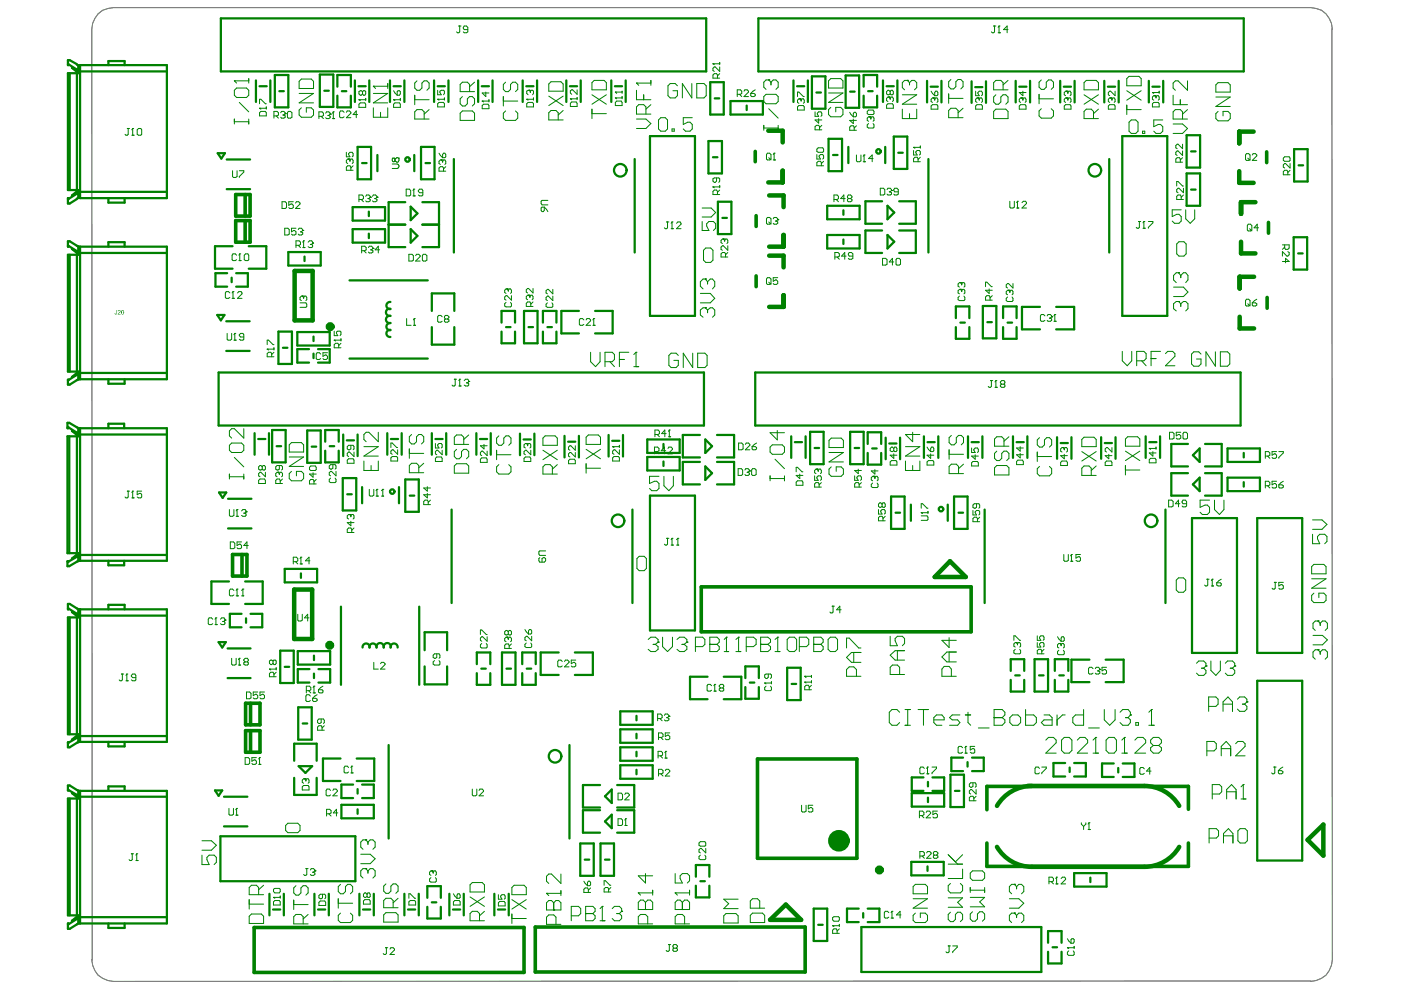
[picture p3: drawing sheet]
<svg xmlns="http://www.w3.org/2000/svg" width="297mm" height="210mm" viewBox="0 0 297 210" stroke-linecap="round" stroke-linejoin="round" font-family="sans-serif">
<path d="M20.8 2.9l.9-.7 2.3-.6h253.9a4.4 4.4 0 0 1 4.5 4.6l.1 197.3a4.4 4.4 0 0 1-4.6 4.5l-253.9 .1a4.4 4.4 0 0 1-4.4-4.6l-.1-197.3 .1-1.3 .5-1z" fill="none" stroke="#808080" stroke-width=".21"/>
<g fill="none" stroke="#008000" stroke-width=".48">
<path d="M14.4 13.6h.1M14.5 13.6l-.1 .2v-1h.4l1.5 .8M14.5 13.6l1.8 1.2M14.8 15.5v24.8M16.3 14.8v.4M16.3 15.5v24.8M16.3 15.2h.3M16.3 14.8h.3M16.6 13.8v1.7h-2.2v24.8h2.2v1.7M16.6 14.9l-1.3-.5 1 .8M16.6 15.1h18.8M17 13.8h18.4v28.2h-18.4z"/>
<path d="M23 13.8v-.9h3.4v.9M46.8 3.9h102.9v11.2h-102.9zM54.3 17v4.6M55 18.3h1.6M57.3 17v4.6M58.3 15.9h2.8v6.9h-2.8zM59.2 19.3h1M67.8 15.8h2.9v6.9h-2.9zM68.8 19.2h.9M71.5 18.4v-2.5h2.9v2.5M72.5 19.3h.9M75.2 17v4.6"/>
<path d="M76 18.3h1.5M78.3 17v4.6M82.7 17v4.6M83.4 18.3h1.6M85.7 17v4.6M92 17v4.6M92.8 18.3h1.5M95.1 17v4.6M101.4 17v4.6M102.1 18.3h1.6M104.4 17v4.6M110.8 17v4.6"/>
<path d="M111.6 18.3h1.5M113.9 17v4.6M120.1 17v4.6M120.8 18.3h1.6M123.1 17v4.6M129.6 17v4.6M130.4 18.3h1.5M132.7 17v4.6M150.6 17.4h2.8v6.9h-2.8zM160.8 3.9h102.9v11.2h-102.9zM168.2 17v4.6M169 18.3h1.5"/>
<path d="M171.3 17v4.6M172.1 16.2h2.9v6.8h-2.9zM173.1 19.6h.9M179.3 16h2.9v6.9h-2.9zM180.2 19.4h1M183.1 18.4v-2.5h2.9v2.5M184.1 19.3h.9M187.2 17v4.6M188 18.3h1.5M190.3 17v4.6M196.6 17.1v4.6M197.3 18.4h1.5"/>
<path d="M199.6 17.1v4.6M206 17.2v4.6M206.8 18.5h1.5M209 17.2v4.6M215.3 17.1v4.6M216.1 18.4h1.5M218.4 17.1v4.6M224.8 17.1v4.6M225.5 18.4h1.6M227.8 17.1v4.6M234.1 17.1v4.6M234.9 18.4h1.5"/>
<path d="M237.2 17.1v4.6M243.6 17.1v4.6M244.3 18.4h1.6M246.6 17.1v4.6M46.2 32.5h1.5l-.8 1.1zM48.1 33.8h4.9M71.5 20.3v2.5h2.9v-2.5M75.8 31.1h2.9v6.9h-2.9zM76.8 34.6h.9M80 32.9v3.4M87.8 32.9v3.4M89.3 31.1h2.8v6.9h-2.8z"/>
<path d="M90.2 34.6h1M96.2 33.7v19.8M134.6 33.7v19.8M137.8 28.9h9.5v38.1h-9.5zM150.2 29.9h2.9v6.9h-2.9zM151.2 33.3h.9M151.5 20.9h1M154.9 21.4h6.8v2.9h-6.8zM158.3 22.4v.9M175.7 29.4h2.8v6.9h-2.8zM176.6 32.9h1M179.9 31.1v3.5"/>
<path d="M183.1 20.3v2.5h2.9v-2.5M187.7 31.1v3.5M189.5 29h2.9v6.8h-2.9zM190.5 32.4h.9M196.8 33.7v19.8M235.2 33.7v19.8M237.9 28.9h9.6v38.1h-9.6zM251.6 36.8h2.8v6.8h-2.8zM251.6 28.7h2.8v6.8h-2.8zM252.5 32.1h1M274.4 31.6h2.8v6.9h-2.8zM275.3 35.1h1"/>
<path d="M14.4 52.1h.1M14.4 42.2h.1M14.5 42.2l-.1-.2v1.2h.4l1.5-1M14.5 52.1l-.1 .2v-1.1h.4l1.5 .9M14.5 52.1l1.8 1.2M14.8 54v24.8M16.3 40.6v.5M16.3 53.3v.3M16.3 54v24.8M16.3 53.6h19.1M16.3 53.3h.3M16.3 41.1h.3"/>
<path d="M16.3 40.6l-1 .8 1.3-.4M16.3 40.6h.3M16.3 41.1l-1.8 1.1M16.6 52.2v1.8h-2.2v24.8h2.2v1.7M16.6 53.3h-.3l-1-.5 1 .8M16.6 40.7h18.8M17 52.3h18.4v28.1h-18.4zM23 42v1h3.4v-1M23 52.3v-1h3.4v1M48.1 40.1h4.9M48.2 57.9h-2.5v2.9h2.5M49.1 58.9v.9"/>
<path d="M49.3 52.2h-3.7v4.8h3.7M50.1 57.9h2.4v2.9h-2.4M52.7 52.2h3.8v4.8h-3.8M61.1 53.4h6.9v2.9h-6.9zM64.6 54.4v.9M74.1 59.4h16.6M74.8 43.9h6.8v2.9h-6.8zM74.8 48.6h6.8v2.8h-6.8zM78.2 44.9v.9M78.2 49.5v1M82.4 47.6h3.5M85.9 42.9h-3.5v9.5h3.5"/>
<path d="M87.1 48.6l1.4 1.4-1.4 1.4zM87.1 43.8l1.4 1.4-1.4 1.5zM89.6 42.9h3.5v9.5h-3.5M89.6 47.6h3.5M152.2 42.8h2.9v6.8h-2.9zM153.2 46.2h.9M175.4 43.6h6.9v2.9h-6.9zM175.4 49.8h6.9v2.9h-6.9zM178.8 44.6v.9M178.8 50.8v.9M187 48.9h-3.5v4.7h3.5M187 42.7h-3.5v4.7h3.5"/>
<path d="M188.2 49.8l1.4 1.5-1.4 1.4zM188.2 43.6l1.4 1.5-1.4 1.4zM190.6 48.9h3.6v4.7h-3.6M190.6 42.7h3.6v4.7h-3.6M252.5 40.2h1M274.3 50.3h2.8v6.9h-2.8zM275.2 53.7h1M16.3 79.1v.4M16.3 79.5h.3M16.3 79.1h19.1M16.3 79.1l-1 .8 1-.4M16.3 79.5l-1.8 1.1"/>
<path d="M46.1 66.8h1.5l-.8 1.1zM46.3 79h103v11.2h-103zM48 74.4h4.9M48 68.1h4.9M59 70.3h2.9v6.9h-2.9zM60 73.7h.9M63 70.4h6.9v2.9h-6.9zM65.5 74h-2.5v2.9h2.5M66.5 71.4v.9M66.5 75v.9M67.4 74h2.5v2.9h-2.5M74.1 76h16.6"/>
<path d="M91.6 65.9v-3.7h4.7v3.7M91.6 69.4v3.7h4.7v-3.7M106.3 68.4v-2.5h2.9v2.5M106.3 70.3v2.5h2.9v-2.5M107.3 69.4h.9M111.1 65.9h2.9v6.9h-2.9zM112.1 69.4h.9M115.1 68.4v-2.5h2.9v2.5M115.1 70.3v2.5h2.9v-2.5M116.1 69.4h.9M122.7 65.9h-3.7v4.8h3.7M126.2 65.9h3.7v4.8h-3.7"/>
<path d="M160.1 79h102.9v11.2h-102.9zM202.7 67.4v-2.4h2.8v2.4M202.7 69.4v2.4h2.8v-2.4M203.6 68.4h1M208.4 64.9h2.8v6.8h-2.8zM209.3 68.3h1M212.7 69.4v2.4h2.8v-2.4M212.7 67.4v-2.4h2.8v2.4M213.6 68.4h1M220.5 65.1h-3.8v4.7h3.8M223.9 65.1h3.8v4.7h-3.8M14.3 90.6h.2"/>
<path d="M14.4 80.6h.1M14.5 80.6l-.1-.1v1.1h.4l1.5-1M14.5 90.6v.2h-.2v-1.1h.4l1.6 .9M14.5 90.6l1.8 1.1M14.7 92.5v24.8M16.3 91.7v.5M16.3 92.5v24.8M16.3 92.2h.3M16.3 91.7h.3M16.6 90.8v1.7h-2.3v24.8h2.3v1.7M16.6 91.8l-1.3-.4 1 .8M16.6 92.1h18.8"/>
<path d="M17 90.8h18.4v28.1h-18.4zM23 80.4v1h3.4v-1M23 90.8v-1h3.3v1M54 91.8v4.6M54.7 93.1h1.6M57 91.8v4.6M57.7 91.2h2.9v6.8h-2.9zM58.7 94.6h.9M65.1 91.3h2.9v6.8h-2.9zM66.1 94.7h.9M69 95.6v2.4h2.8v-2.4M69 93.7v-2.5h2.8v2.5"/>
<path d="M69.9 94.6h1M72.8 92.1v4.6M73.5 93.4h1.6M75.8 92.1v4.6M82.1 91.8v4.6M82.9 93.1h1.5M85.2 91.8v4.6M91.6 91.8v4.6M92.3 93.1h1.5M94.6 91.8v4.6M101 91.8v4.6M101.8 93.1h1.5"/>
<path d="M104 91.8v4.6M110.2 91.9v4.6M111 93.2h1.5M113.3 91.9v4.6M119.7 92.4v4.6M120.5 93.7h1.5M122.7 92.4v4.6M129 92.2v4.6M129.8 93.5h1.5M132.1 92.2v4.6M137.2 93.2h6.9v2.8h-6.9zM137.2 96.9h6.9v2.9h-6.9z"/>
<path d="M140.7 94.1v1M140.7 97.8v1M148.4 92.2h-3.6v4.8h3.6M148.4 97.9h-3.6v4.8h3.6M149.5 98.9l1.5 1.4-1.5 1.5zM149.5 93.2l1.5 1.4-1.5 1.4zM152 92.2h3.6v4.8h-3.6M152 97.9h3.6v4.8h-3.6M167.8 92.5v4.6M168.5 93.7h1.5M170.8 92.5v4.6M171.8 91.6h2.8v6.8h-2.8z"/>
<path d="M172.7 95h1M180.2 91.6h2.9v6.8h-2.9zM181.2 95h1M184 94.1v-2.4h2.8v2.4M184 96v2.5h2.8v-2.5M184.9 95.1h1M187.8 92.8v4.6M188.5 94h1.6M190.8 92.8v4.6M195.9 92.5v4.6M196.7 93.7h1.5M198.9 92.5v4.6"/>
<path d="M205.2 92.5v4.6M206 93.7h1.5M208.3 92.5v4.6M214.8 92.5v4.6M215.5 93.7h1.6M217.8 92.5v4.6M224.1 92.7v4.6M224.9 93.9h1.5M227.2 92.7v4.6M233.5 92.7v4.6M234.2 93.9h1.6M236.5 92.7v4.6"/>
<path d="M242.9 92.5v4.6M243.7 93.7h1.5M246 92.5v4.6M251.9 94.1h-3.6v4.8h3.6M252.9 96.5l1.4-1.4v2.8zM255.5 94.1h3.5v4.8h-3.5M260.3 95.1h6.8v2.8h-6.8zM263.7 96v1M14.3 119.1h.2M14.5 119.1l-.2-.1v1h.4l1.6-.9M16.3 117.6v.4M16.3 118h.3"/>
<path d="M16.3 117.6l-1 .8 1.3-.5M16.3 117.6h.3M16.3 118l-1.8 1.1M16.6 117.7h18.8M23 118.9v1h3.3v-1M46.4 104.4h1.6l-.8 1.2zM48.4 112h4.9M48.4 105.8h4.9M72.7 101.4h2.8v6.8h-2.8zM73.6 104.8h1M76.8 103.3v3.4M84.6 103.3v3.4"/>
<path d="M85.9 101.7h2.9v6.8h-2.9zM86.9 105.1h.9M95.8 108v19.9M134.1 108v19.9M137.8 105.1h9.5v28.6h-9.5zM188.9 105.3h2.9v6.8h-2.9zM189.9 108.7h.9M193.1 107v3.4M200.9 107v3.4M202.3 105.3h2.8v6.8h-2.8zM203.2 108.7h1M208.8 108v19.9"/>
<path d="M247.1 108v19.9M251.9 100.3h-3.6v4.8h3.6M252.7 109.9h9.6v28.5h-9.6zM252.9 102.7l1.4-1.4v2.8zM255.5 100.3h3.5v4.8h-3.5M260.3 101.3h6.8v2.8h-6.8zM263.7 102.2v1M266.6 109.9h9.5v28.5h-9.5zM14.4 129h.1M14.5 129l-.1 .2v-1.2h.4l1.5 1M14.5 129l1.8 1.1M14.8 130.9v24.8"/>
<path d="M16.3 130.1v.5M16.3 130.9v24.8M16.3 130.6h.3M16.3 130.1h.3M16.6 129.2v1.7h-2.2v24.8h2.2v1.7M16.6 130.2l-1.3-.4 1 .8M16.6 130.5h18.8M17 129.2h18.4v28.1h-18.4zM23 129.2v-1h3.4v1M46.3 136.1h1.6l-.8 1.2zM48.3 137.5h4.8M48.5 123.3h-3.7v4.7h3.7"/>
<path d="M51.2 130.1h-2.5v2.9h2.5M52 123.3h3.7v4.7h-3.7M52.2 131.1v1M53.1 130.1h2.5v2.9h-2.5M59.4 138h2.9v6.8h-2.9zM60.4 120.6h6.8v2.9h-6.8zM63.1 138.1h6.9v2.8h-6.9zM63.8 121.6v.9M66.6 139v1M72.3 128.6v16.6M88.9 128.6v16.6M90 137.9v-3.8h4.8v3.8"/>
<path d="M106.4 138.3h2.9v6.9h-2.9zM118.4 138.3h-3.8v4.8h3.8M121.9 138.3h3.8v4.8h-3.8M219.3 139.8h2.9v6.8h-2.9zM231 139.9h-3.8v4.7h3.8M234.4 139.9h3.8v4.7h-3.8M14.4 157.5h.1M14.5 157.5l-.1-.1v1h.4l1.5-.9M16.3 156v.4M16.3 156.4h.3M16.3 156l-1 .8 1.3-.5M16.3 156h.3"/>
<path d="M16.3 156.4l-1.8 1.1M16.6 156.1h18.8M23 157.3v1h3.4v-1M48.3 143.8h4.8M60.4 141.4h.9M63.2 150h2.9v6.8h-2.9zM64.2 153.4h.9M65.6 141.9h-2.5v2.8h2.5M66.6 142.8v1M67.5 141.9h2.5v2.8h-2.5M82.4 158v19.8M90 141.3v3.8h4.8v-3.8"/>
<path d="M101.1 140.8v-2.5h2.9v2.5M101.1 142.7v2.5h2.9v-2.5M102 141.8h1M107.4 141.8h.9M110.7 140.8v-2.5h2.9v2.5M110.7 142.7v2.5h2.9v-2.5M111.7 141.8h.9M120.7 158v19.8M131.5 158.4h6.9v2.9h-6.9zM131.5 154.6h6.9v2.9h-6.9zM131.5 150.8h6.9v2.9h-6.9zM134.9 151.8v.9"/>
<path d="M134.9 155.6v.9M134.9 159.4v.9M150 143.5h-3.7v4.7h3.7M153.4 143.5h3.8v4.7h-3.8M158 143.8v-2.5h2.9v2.5M158 145.7v2.5h2.9v-2.5M159 144.7h.9M166.9 141.6h2.9v6.8h-2.9zM167.8 145h1M214.3 142.2v-2.4h2.9v2.4M214.3 144.2v2.4h2.9v-2.4M215.2 143.2h1"/>
<path d="M220.3 143.2h1M223.6 144.2v2.4h2.9v-2.4M223.6 142.2v-2.4h2.9v2.4M224.6 143.2h.9M266.6 144.3h9.5v38.2h-9.5zM14.4 167.5h.1M14.5 167.5l-.1 .1v-1.1h.4l1.5 1M14.5 167.5l1.8 1M14.8 169.3v24.8M16.3 168.5v.5M16.3 169.3v24.8M16.3 168.5h.3"/>
<path d="M16.3 169h.3M16.6 167.6v1.7h-2.2v24.8h2.2v1.7M16.6 168.6l-1.3-.4 1 .8M16.6 168.9h18.8M17 167.7h18.4v28.1h-18.4zM23 167.7v-1h3.4v1M45.6 167.6h1.5l-.8 1.1zM46.7 177.3h28.6v9.5h-28.6zM47.5 175.2h5M47.5 168.9h5M62.4 164.9v3.6h4.7v-3.6M62.4 161.3v-3.6h4.7v3.6"/>
<path d="M63.3 162.4h2.9l-1.4 1.5zM72.2 160.8h-3.7v4.8h3.7M72.4 170.6h6.9v2.9h-6.9zM74.9 166.4h-2.5v2.8h2.5M75.6 160.8h3.7v4.8h-3.7M75.8 167.3v1M75.8 171.6v.9M76.8 166.4h2.5v2.8h-2.5M123 178.8h2.9v6.9h-2.9zM127.2 166.4h-3.6v4.8h3.6M127.2 171.8h-3.6v4.7h3.6M127.3 178.8h2.9v6.9h-2.9z"/>
<path d="M128.3 174.2l1.4-1.5v2.9zM128.3 168.8l1.4-1.4v2.9zM130.8 166.4h3.7v4.8h-3.7M130.8 171.8h3.7v4.7h-3.7M131.5 162.3h6.9v2.8h-6.9zM134.9 163.2v1M193.3 168.2h6.9v2.8h-6.9zM195.8 164.8h-2.5v2.9h2.5M196.7 165.8v.9M196.7 169.1v1M197.7 164.8h2.5v2.9h-2.5M201.5 164.3h2.9v6.8h-2.9z"/>
<path d="M202.5 167.7h.9M204.2 160.6h-2.5v2.9h2.5M205.1 161.6v.9M206.1 160.6h2.5v2.9h-2.5M225.8 161.8h-2.4v2.8h2.4M226.8 162.7v1M227.7 161.8h2.5v2.8h-2.5M236.1 161.9h-2.4v2.8h2.4M237.1 162.8v1M238 161.9h2.5v2.8h-2.5M14.4 196h.1M14.5 196l-.1-.2v1.1h.4l1.5-.9"/>
<path d="M16.3 194.4h.3M16.3 194.4l-1 .8 1.3-.5M16.3 194.8h.3M16.3 194.4v.4M16.3 194.8l-1.8 1.2M16.6 194.5h18.8M23 195.8v.9h3.4v-.9M57.1 189.5v4.6M57.9 192.8h1.5M60.2 189.5v4.6M66.7 189.5v4.6M67.4 192.8h1.6"/>
<path d="M69.7 189.5v4.6M76.2 189.5v4.6M77 192.8h1.5M79.3 189.5v4.6M85.7 189.5v4.6M86.5 192.8h1.5M88.8 189.5v4.6M90.6 192.3v2.4h2.9v-2.4M90.6 190.4v-2.5h2.9v2.5M91.6 191.3h.9M95.3 189.5v4.6M96 192.8h1.6"/>
<path d="M98.3 189.5v4.6M104.8 189.5v4.6M105.6 192.8h1.5M107.9 189.5v4.6M124 182.3h.9M128.3 182.3h.9M147.5 185.9v-2.5h2.9v2.5M147.5 187.8v2.5h2.9v-2.5M148.5 186.8h.9M172.5 192.6h2.9v6.9h-2.9zM173.5 196.1h.9M182.1 192.6h-2.5v2.9h2.5"/>
<path d="M182.6 196.6h38.2v9.5h-38.2zM183 193.6v1M184 192.6h2.4v2.9h-2.4M193.2 182.7h6.9v2.9h-6.9zM196.7 183.7v.9M222.2 199.9v-2.5h2.9v2.5M227.7 185.1h6.9v2.9h-6.9zM231.2 186.1v.9M222.2 201.8v2.5h2.9v-2.5M223.2 200.8h.9"/>
</g>
<g fill="none" stroke="#008000" stroke-width=".76">
<path d="M160.1 32.1v2.2M268.6 32.2v2.3M50 46.8h3v4.5h-3zM50 41.2h3v4.6h-3zM52 41.2v4.6M52 46.8v4.5M160.3 45.7v2.3M160.3 58.5v2.3M268.9 47.2v2.2M268.7 63.1v2.3M49.3 117.6h3.1v4.5h-3.1zM51.3 117.6v4.5"/>
<path d="M148.7 124.4h57.2v9.6h-57.2zM52.1 149.1h3v4.6h-3zM52.1 154.9h3v4.6h-3zM53.1 149.1v4.6M53.1 154.9v4.6M160.6 160.9h21.1v21.1h-21.1zM209.2 178.7v5h42.8v-5M252 171.6v-4.9h-42.8v5M53.9 196.7h57.2v9.5h-57.2zM113.5 196.6h57.2v9.5h-57.2z"/>
</g>
<g fill="none" stroke="#008000" stroke-width=".95">
<path d="M162.9 27.7h3v2.5M165.9 36.2v2.5h-3M262.7 36.3v2.5h3.1M265.8 27.9h-3.1v2.5M62.5 57.4h3.8v10.5h-3.8zM163.1 41.4h3v2.5M163.1 54.2h3v2.5M166.1 49.8v2.5h-3M263.1 51.3v2.4h3.1M265.9 58.7h-3.1v2.5M266.2 42.9h-3.1v2.4M166.1 62.6v2.5h-3"/>
<path d="M262.8 67.2v2.4h3.1M201.4 119l3.4 3.3h-6.6zM62.4 125h3.8v10.5h-3.8zM217.8 166.6h24.8M277.2 178.1l3.4-3.3v6.6zM163.3 195l3.3-3.2 3.3 3.2zM218.8 183.8h23.8"/>
</g>
<g fill="none" stroke="#008000" stroke-width=".21">
<path d="M49.7 17.1h.1M49.7 19.1l.5-.4h2.1l.4 .4v1.1l-.4 .5h-2.1l-.5-.5zM49.7 17.1h3M49.7 17.1l.5 .5M52.7 16.7v.9M63.4 17.2l.5-.4h2.1l.5 .4v1.6h-3.1zM63.4 19.8h3.1l-3.1 2h3.1M76.9 19.4l.2-.2h.2l.2 .2v.5l-.2 .3h-.2l-.2-.3M76.9 19.4l-.3-.2-.5 .2v.5l.3 .3 .5-.3M76.9 19.4v.5M79.2 18.3h.1M79.2 19.8h3l-3 2h3"/>
<path d="M79.2 18.3h3M79.2 18.3l.4 .5M82.2 17.7v1.1M83.4 19.2l.8 1M84.2 19.4l.2-.2h.3l.2 .2v.5l-.2 .3h-.5zM88.4 17.1l-.5 .5v1.1l.5 .4h.6l.5-.4v-1.1l.4-.5h.6l.5 .5v1.1l-.5 .4M97.3 5.5h.5M97.5 5.5v1.3l-.2 .1h-.3l-.2-.1M99.2 6.3h-.8l-.2-.3 .2-.5h.5l.3 .3v1l-.3 .1h-.5l-.2-.1M99.6 19.4v-1.5l-.5-.5h-1.1l-.4 .5v1.5h3M100.6 17.4l-1 1M103 19.5v1l-.8-.8h1.5"/>
<path d="M112.2 19.1h.1M112.2 19.1l-.5 .2v.5l.3 .3M112.2 19.1l.2 .2M112.4 19.3l.2-.2h.3l.2 .2v.5l-.2 .3M112.4 19.3v.3M122.4 19v1l-1-1-.5 .2v.5l.3 .3M125.5 17.5l.5-.5h2.1l.5 .5v1.5h-3.1zM134.9 17.6h.1M134.9 19.1v2h3.1M134.9 17.6h3.1M134.9 17.6l.5 .5M138 17v1.1"/>
<path d="M151.2 13.5h.1M151.2 13.5h1.4M151.2 13.5l.2 .2M152.1 16.6v-.7l-.2-.3h-.5l-.2 .3v.7h1.4M152.6 14.2v.9l-1-.9-.4 .3v.5l.2 .1M152.6 13.2v.5M152.6 15.6l-.5 .5M156.3 20h.7l.3-.2v-.5l-.3-.3h-.7v1.5M156.8 20l.5 .5M157.7 19.3l.2-.3h.5l.3 .3v.2l-1 1h1M159.2 19.8h.6l.3 .2v.3l-.3 .2h-.4l-.2-.2zM160.1 19l-.9 .8"/>
<path d="M188.7 19.4l-.3-.3-.4 .3v.5l.3 .2 .4-.2M188.7 19.4l.2-.3h.3l.2 .3v.5l-.2 .2h-.3l-.2-.2M188.7 19.4v.5M197.4 19.3l.8 1M198.4 19.3h.3l.1 .3v.5l-.1 .2h-.5v-.7zM201.1 19.9v2M201.6 16.9l-.5 .4v1.1l.5 .5h.6l.5-.5v-1.1l.4-.4h.6l.5 .4v1.1l-.5 .5M210.7 5.5h.4M210.9 5.5v1.3l-.2 .1h-.3l-.2-.1M211.6 6.9h.5M211.8 5.5h.1M211.8 5.5v1.4"/>
<path d="M211.8 5.5l-.2 .3M212.7 19v-1.5l-.5-.5h-1.1l-.4 .5v1.5h3M213.7 6.3h-.9l.7-.8v1.4M213.7 17l-1 1M216.9 19.3v1l-.8-.7h1.4M226.1 19.3h.1M226.1 19.3l-.5 .3v.5l.3 .2M226.1 19.3l.3 .3M226.4 19.6l.2-.3h.3l.2 .3v.5l-.2 .2M226.4 19.6v.2M236.4 19.3v1l-.9-1h-.2l-.3 .3v.5l.3 .2M238.9 16.7l.5-.5h2.1l.5 .5v1.5h-3.1z"/>
<path d="M238.9 19.2l3.1 2M242 19.2l-3.1 2M244.3 19.6h.1M244.3 19.6h1.5M244.3 19.6l.3 .2M245.8 19.3v.5M251.8 17.1v2l-2-2h-.6l-.5 .5v1.1l.5 .4M257.8 18l.5-.5h2.1l.4 .5v1.5h-3zM27 27.2h.5M27.2 27.2v1.3l-.2 .2h-.3l-.2-.2M27.9 28.7h.5M28.1 27.2h.1"/>
<path d="M28.1 27.2v1.5M28.1 27.2l-.2 .3M29.1 27.5l.3-.3h.5l.1 .3v1l-.1 .2h-.5l-.3-.2zM49.3 36.2v1.2l.2 .2h.5l.3-.2v-1.2M49.7 25.2v1.1M49.7 25.8h3M50.7 36.2h1v.3l-1 .9v.2M50.7 21.7l2 2M52.7 25.2v1.1M55 23h.1M55 23.9l.3-.3h1l.2 .3v.7h-1.5zM55 22v-1h.3l1 1h.2"/>
<path d="M55 23h1.5M55 23l.3 .1M56.5 22.7v.4M58.1 24.6h.6l.3-.2v-.5l-.3-.3h-.6v1.4M58.6 24.6l.4 .4M59.5 23.9l.2-.3h.5l.3 .5M60 24.4h.2M60.2 24.4l.3 .2v.3l-.3 .1h-.5l-.2-.1M60.5 24.1h.1M60.5 24.1l-.3 .3M61.1 23.6h.5l.3 .3v1l-.3 .1h-.5l-.2-.1v-1zM63.9 22.9l-.5 .4v1.1l.5 .5h2.1l.5-.5v-1.1l-.5-.4h-1.1v.9"/>
<path d="M67.6 24.7h.7l.3-.2v-.5l-.3-.3h-.7v1.4M68.1 24.7l.5 .4M69 24l.2-.3h.5l.3 .5M69.5 24.5h.2M69.7 24.5l.3 .2v.3l-.3 .1h-.5l-.2-.1M70 24.2h.1M70 24.2l-.3 .3M70.5 25.1h.5M70.7 23.7h.1M70.7 23.7v1.4M70.7 23.7l-.2 .3M73 23.8l-.3-.3h-.5l-.2 .3v1l.2 .2h.5l.3-.2"/>
<path d="M73.4 23.8l.2-.3h.5l.3 .3v.2l-1 1h1M73.4 32.3v.9h.8l-.3-.4 .3-.5h.5l.2 .3v.5l-.2 .1M73.9 33.7h.1M73.9 33.7l-.5 .3v.5l.3 .2M73.9 33.7l.3 .3M74.2 34l.2-.3h.3l.2 .3v.5l-.2 .2M74.2 34v.2M74.4 36.1v-.7l-.2-.3h-.5l-.3 .3v.7h1.5M74.9 35.1l-.5 .5M75.8 24.3h-.9l.6-.8v1.5M76.1 21.1h.1M76.1 22.1l.3-.3h.9l.2 .3v.7h-1.4z"/>
<path d="M76.1 21.1h1.4M76.1 21.1l.3 .2M77.5 20.9v.4M79.2 22.9v2h3v-2M80.7 23.8v1.1M83.2 34.8h1l.4 .3-.1 .4-.3 .2h-1M83.3 33.5h.3l.1 .2v.4l-.3 .2a.54 .54 0 0 1-.1-.8zM83.4 21.1h.1M83.4 22.1l.3-.3h1l.2 .3v.7h-1.5zM83.4 21.1h1.5M83.4 21.1l.3 .2M84.5 33.5h.1"/>
<path d="M84.5 33.5v.8l-.4 .1-.4-.4M84.5 33.5l-.4-.1-.4 .4M84.9 20.9v.4M87.9 21.1h3.1M87.9 20.2v2M89.9 25.2v-1.5l-.4-.5h-1.1l-.5 .5v1.5h3.1M91 23.2l-1.1 1M97.6 24l.4-.5h2.1l.5 .5v1.5h-3zM98 20.5l-.4 .5v1l.4 .5h.6l.5-.5v-1l.5-.5h.5l.5 .5v1l-.5 .5M102.2 21.4h.1M102.2 22.4l.3-.3h1l.2 .3v.6h-1.5zM102.2 21.4h1.5"/>
<path d="M102.2 21.4l.3 .2M103.7 21.1v.5M111.7 21h.1M111.7 22l.3-.3h.9l.2 .3v.7h-1.4zM111.7 21h1.4M111.7 21l.3 .2M113.1 20.8v.4M120.9 21h.1M120.9 21.9l.3-.3h1l.2 .3v.7h-1.5zM120.9 21h1.5M120.9 21l.3 .1M122.4 20.7v.4"/>
<path d="M125.5 23.1v2M125.5 24.1h3.1M125.5 20.1l3.1 2M128.6 20.1l-3.1 2M134.9 25.2h2l1.1 1-1.1 1h-2M136.5 20.1v1M136.9 24.2v-1.5l-.4-.5h-1.1l-.5 .5v1.5h3.1M138 22.2l-1.1 .9M151.2 39.6h.1M151.2 39.6h1.4M151.2 39.6l.2 .2M151.9 37.7v.7l-.3 .3-.4-.3v-.5l.2-.2h1l.2 .2v.5l-.2 .3"/>
<path d="M152.6 39.3v.5M162.7 32.5h.5l.3 .3v.9l-.3 .2h-.5l-.2-.2v-.9zM163 33.4l.5 .5M163.9 33.9h.5M164.1 32.5h.1M164.1 32.5v1.4M164.1 32.5l-.2 .3M172.8 23.7v1h.8l-.3-.5 .3-.5h.4l.2 .3v.5l-.2 .2M173.2 31.6l.3-.3h.9l.2 .3v.5l-.2 .2h-.9l-.3-.2zM173.2 32.8v.9h.8l-.3-.5 .3-.4h.4l.2 .3v.4l-.2 .2M173.6 25.1v1l-.8-.7h1.4M173.8 27.5v-.6l-.2-.3h-.5l-.3 .3v.6h1.4"/>
<path d="M174.1 35.1v-.6l-.1-.3h-.5l-.3 .3v.6h1.4M174.2 26.6l-.4 .5M174.6 34.2l-.5 .5M180.2 23.8l.7 1M180.9 25.2v1l-.7-.7h1.4M181.1 27.6v-.6l-.2-.3h-.5l-.2 .3v.6h1.4M181.1 23.8h.3l.2 .3v.5l-.2 .2h-.5v-.7zM181.6 32.9v1.2l.2 .2h.5l.2-.2v-1.2M181.6 26.7l-.5 .4M183 34.3h.5M183.2 32.9h.1M183.2 32.9v1.4"/>
<path d="M183.2 32.9l-.2 .2M183.9 23.6l.3-.3h.9l.2 .3v.5l-.2 .2h-.9l-.3-.2zM184.2 26.2l-.3 .3v.5l.3 .1h.9l.2-.1v-.5l-.2-.3M184.3 24.8h.1M184.3 24.8l-.4 .2v.5l.3 .2M184.3 24.8l.3 .2M184.6 25l.2-.2h.3l.2 .2v.5l-.2 .2M184.6 25v.2M185.1 33.6h-.9l.7-.7v1.4M186.6 39.9h.7l.3 .3v1l-.3 .1h-.7zM188 22.3l.3-.3h.9l.2 .3v.7h-1.4zM188.4 20.6h.1"/>
<path d="M188.4 20.6l-.4 .3v.4l.3 .2M188.4 20.6l.3 .3M188.7 20.9v.1M188.7 20.9l.2-.3h.3l.2 .3v.4l-.2 .2M193.7 31.2h.1M193.7 31.9v1h.8l-.3-.5 .3-.5h.4l.2 .3v.5l-.2 .2M193.7 31.2h1.4M193.7 31.2l.3 .2M194.6 34.3v-.7l-.1-.3h-.5l-.3 .3v.7h1.4M195.1 33.3l-.5 .5M195.1 31v.4M197.4 22.5l.3-.3h1l.1 .3v.6h-1.4z"/>
<path d="M197.9 20.8h.1M197.9 20.8l-.5 .2v.5l.3 .2M197.9 20.8l.3 .2M198.2 21l.2-.2h.3l.1 .2v.5l-.1 .2M198.2 21v.2M201.1 20.9h3.1M203.1 25v-1.6l-.4-.4h-1.1l-.5 .4v1.6h3.1M204.2 23l-1.1 .9M210.7 23.6l.4-.5h2.1l.5 .5v1.5h-3zM211.1 20.1l-.4 .5v1l.4 .5h.6l.5-.5v-1l.5-.5h.5l.5 .5v1l-.5 .5M216.1 22.5l.3-.3h.9l.2 .3v.6h-1.4zM216.6 20.8h.1"/>
<path d="M216.6 20.8l-.5 .2v.5l.3 .2M216.6 20.8l.3 .2M216.9 21l.2-.2h.2l.2 .2v.5l-.2 .2M216.9 21v.2M225.6 22.5l.3-.3h1l.2 .3v.6h-1.5zM226.1 20.8h.1M226.1 20.8l-.5 .2v.5l.3 .2M226.1 20.8l.3 .2M226.4 21l.2-.2h.3l.2 .2v.5l-.2 .2M226.4 21v.2M235 22.5l.3-.3h.9l.2 .3v.6h-1.4zM235.5 20.8h.1"/>
<path d="M235.5 20.8l-.5 .2v.5l.3 .2M235.5 20.8l.3 .2M235.8 21l.1-.2h.3l.2 .2v.5l-.2 .2M235.8 21v.2M238.9 23.2h3.1M238.9 22.3v2M244.3 22l.3-.3h1l.2 .3v.7h-1.5zM244.8 20.3h.1M244.8 20.3l-.5 .3v.4l.3 .2M244.8 20.3l.3 .3M245.1 20.6l.2-.3h.3l.2 .3v.4l-.2 .2M245.1 20.6v.2"/>
<path d="M248.7 20.2v2h3.1M248.7 26.3h2l1.1 .9-1.1 1.1h-2M249.5 39.4v-.9h.3l.9 .9h.2M250.2 34.4v-.7l-.1-.3h-.5l-.3 .3v.7h1.4M250.2 21.1v1.1M250.7 25.2v-1.5l-.5-.5h-1l-.5 .5v1.5h3.1M250.7 30.6v.9l-.9-.9-.5 .3v.4l.3 .2M250.7 32v1l-.9-1-.5 .3v.5l.3 .2M250.7 33.4l-.5 .5M250.9 39.9v1l-.9-1h-.2l-.3 .3v.5l.3 .2M251.8 23.2l-1.1 1M257.8 20.6h3l-3 2h3"/>
<path d="M258.3 23.6l-.5 .5v1l.5 .5h2.1l.4-.5v-1l-.4-.5h-1.1v1M264.3 32.6h.4l.3 .3v.9l-.3 .2h-.4l-.2-.2v-.9zM264.6 33.5l.4 .5M265.5 32.9l.2-.3h.5l.3 .3v.2l-1 .9h1M272.1 33.5l.3-.3h.9l.2 .3v.5l-.2 .2h-.9l-.3-.2zM273 37.1v-.7l-.1-.3h-.5l-.3 .3v.7h1.4M273.5 34.7v.9l-.9-.9-.5 .3v.4l.3 .2M273.5 36.1l-.5 .5M50.2 54.1l-.3-.3h-.5l-.2 .3v1l.2 .2h.5l.3-.2M50.6 55.3h.5M50.8 53.8h.1M50.8 53.8v1.5"/>
<path d="M50.8 53.8l-.2 .3M51.8 54.1l.3-.3h.4l.2 .3v1l-.2 .2h-.4l-.3-.2zM59.8 42.8h.7l.3 .3v.9l-.3 .2h-.7zM60.4 48.4h.6l.3 .3v.9l-.3 .2h-.6zM62.2 42.8h-1v.7l.5-.3 .5 .3v.5l-.3 .2h-.5l-.2-.2M62.7 43.1l.1-.3h.5l.3 .3v.1l-.9 1h.9M62.8 48.4h-1v.8l.5-.3 .5 .3v.4l-.3 .2h-.5l-.2-.2M62.8 52h.6l.3-.2v-.5l-.3-.2h-.6v1.4M63.2 48.7l.2-.3h.5l.3 .5M63.2 52l.5 .5M63.7 49.2h.2M63.9 49.2l.3 .1v.3l-.3 .2h-.5l-.2-.2"/>
<path d="M64.2 48.9h.1M64.2 52.5h.5M64.2 48.9l-.3 .3M64.4 51.1h.1M64.4 51.1v1.4M64.4 51.1l-.2 .2M65.3 51.3l.3-.2h.5l.2 .4M65.8 51.8h.3M66.1 51.8l.2 .2v.3l-.2 .2h-.5l-.3-.2M66.3 51.5h.1M66.3 51.5l-.2 .3M76.7 53.2h.6l.3-.2v-.5l-.3-.3h-.6v1.4"/>
<path d="M77.2 53.2l.4 .4M78.1 52.5l.2-.3h.5l.3 .5M78.6 53h.2M78.8 53l.3 .2v.2l-.3 .2h-.5l-.2-.2M79.1 52.7h.1M79.1 52.7l-.3 .3M80.5 53h-1l.7-.8v1.4M86.1 40.1h.7l.3 .3v.9l-.3 .2h-.7zM86.7 53.9h.7l.2 .3v1l-.2 .1h-.7zM87.5 41.5h.5M87.7 40.1h.1M87.7 40.1v1.4"/>
<path d="M87.7 40.1l-.2 .3M88.1 54.2l.2-.3h.5l.3 .3v.2l-1 .9h1M89.6 40.9h-.6l-.3-.3 .3-.5h.5l.1 .3v.9l-.1 .2h-.5l-.3-.2M89.7 53.9h.5l.3 .3v1l-.3 .1h-.5l-.1-.1v-1zM114.7 44.1l.2-.2h.5v.7l-.2 .3h-.3l-.2-.3zM115.4 43.9l.8 1M116.2 42.5h-1.3l-.2 .2v.5l.2 .2h1.3M141.3 47.1h.5M141.5 47.1v1.2l-.2 .2h-.2l-.2-.2M142.3 48.5h.5M142.5 47.1h.1M142.5 47.1v1.4"/>
<path d="M142.5 47.1l-.2 .2M143.4 47.3l.3-.2h.5l.2 .4-1 1h1M148.9 47v1.9h1.4l-.5-1v-.5l.5-.4h1l.4 .4v1l-.4 .5M148.9 44.1h1.9l.9 1-.9 .9h-1.9M149.2 53.1l.4-.5h1.1l.5 .5v2.1l-.5 .4h-1.1l-.4-.4zM149.5 59.2h.1M149.5 59.2h-.4l-.6 .5v1l.6 .6M149.5 59.2l.5 .5M150 59.7l.6-.5h.5l.4 .5v1l-.4 .6M150 59.7v.5M152.1 41.2v-.6l-.2-.3h-.5l-.2 .3v.6h1.4M152.6 40.3l-.5 .5"/>
<path d="M153.4 50.7h.1M153.4 50.7l-.5 .3v.4l.3 .2M153.4 50.7l.2 .3M153.6 51l.2-.3h.3l.2 .3v.4l-.2 .2M153.6 51v.2M153.8 54.5v-.7l-.2-.3h-.4l-.3 .3v.7h1.4M154.3 52.1v1l-.9-1-.5 .3v.5l.3 .2M154.3 53.5l-.5 .5M162.7 46.1h.5l.3 .3v.9l-.3 .2h-.5l-.2-.2v-.9zM162.7 58.9h.5l.3 .3v.9l-.3 .2h-.5l-.2-.2v-.9zM163 59.8l.5 .5M163 47.1l.5 .4"/>
<path d="M163.9 46.4l.2-.3h.5l.3 .5M164.4 46.9h.2M164.6 46.9l.3 .2v.2l-.3 .2h-.5l-.2-.2M164.9 46.6h.1M164.9 58.9h-1v.7l.5-.2 .5 .2v.5l-.3 .2h-.5l-.2-.2M164.9 46.6l-.3 .3M177 54.5h.7l.3-.2v-.5l-.3-.3h-.7v1.5M177.5 54.5l.5 .5M179.4 54.3h-1l.7-.8v1.5M180.8 54.3h-.7l-.2-.3 .2-.5h.4l.3 .3v1l-.3 .2h-.4l-.2-.2M187.1 54.8h.7l.3 .3v.9l-.3 .2h-.7zM188.1 40.2l.2-.3h.4l.3 .5"/>
<path d="M188.5 40.7h.2M188.7 40.7l.3 .2v.3l-.3 .1h-.4l-.2-.1M189 40.4h.1M189 40.4l-.3 .3M189.5 55.5h-1l.7-.7v1.4M190.2 54.8h.4l.3 .3v.9l-.3 .2h-.4l-.2-.2v-.9zM190.5 40.7h-.8l-.2-.3 .2-.5h.5l.3 .3v1l-.3 .1h-.5l-.2-.1M203.6 59.9h.1M203.6 59.9l-.5 .3v.5l.3 .2M203.6 59.9l.3 .3M241.4 47h.5M241.6 47v1.2l-.2 .2h-.3l-.2-.2"/>
<path d="M242.3 48.4h.5M242.5 47h.1M242.5 47v1.4M242.5 47l-.2 .3M243.5 47h.9v.3l-.9 .9v.2M249.5 51.7l.5-.4h1l.5 .4v2.1l-.5 .5h-1l-.5-.5zM249.9 57.8h.1M249.9 57.8h-.5l-.6 .6v1l.6 .5M249.9 57.8l.4 .6M250.3 58.4v.5M250.3 58.4l.6-.6h.5l.5 .6v1l-.5 .5M250.4 42.3v-.7l-.2-.3h-.4l-.3 .3v.7h1.4"/>
<path d="M250.4 44.5h-1.9v1.4l1-.5h.5l.4 .5v1l-.4 .4h-1l-.5-.4M250.9 41.3l-.5 .5M251.4 44.5v1.9l.9 .9 1-.9v-1.9M264.6 47.5h.5l.3 .3v1l-.3 .2h-.5l-.1-.2v-1zM264.9 48.5l.5 .5M266.8 48.3h-.9l.7-.8v1.5M271.9 51.9h1.4v.7l-.3 .3h-.4l-.2-.3v-.7M271.9 55.4h1.4l-.7-.6v.9M272.4 52.4l-.5 .5M273 53.3l.3 .2v.5l-.3 .3h-.1l-1-1v1M48.2 70.7v1.2l.2 .2h.4l.3-.2v-1.2M48.7 62.1l-.3-.3h-.4l-.2 .3v1l.2 .2h.4l.3-.2"/>
<path d="M49.2 63.3h.5M49.4 61.8h.1M49.4 61.8v1.5M49.4 61.8l-.2 .3M49.6 72.1h.5M49.8 70.7h.1M49.8 70.7v1.4M49.8 70.7l-.2 .3M50.4 62.1l.2-.3h.5l.2 .5-.9 1h.9M51.7 71.5h-.7l-.3-.3 .3-.5h.5l.2 .3v.9l-.2 .2h-.5l-.3-.2M56.6 74h.1M56.6 73.1v-1h.3l1 1h.2"/>
<path d="M56.6 74h1.5M56.6 74l.3 .2M57.6 75.6v-.6l-.2-.3h-.5l-.3 .3v.6h1.5M58.1 73.7v.5M58.1 74.7l-.5 .5M63.6 64.2h1.3l.1 .3v.5l-.1 .2h-1.3M64.1 62.8h.1M64.1 62.8l-.5 .3v.4l.3 .2M64.1 62.8l.3 .3M64.4 63.1l.2-.3h.3l.1 .3v.4l-.1 .2M64.4 63.1v.2M68 75.1l-.3-.3h-.5l-.2 .3v.9l.2 .2h.5l.3-.2"/>
<path d="M69.4 74.8h-.9v.7l.5-.2 .4 .2v.5l-.3 .2h-.4l-.2-.2M70.9 72.1h.1M70.9 72.1h1.4M70.9 70.2v1h.7l-.3-.5v-.3l.3-.2h.5l.2 .2v.5l-.2 .3M70.9 72.1l.2 .2M71.8 73.7v-.6l-.2-.3h-.5l-.2 .3v.6h1.4M72.3 72.8l-.5 .5M72.3 71.8v.5M86.2 67.5v1.5h1M87.6 69h.5M87.8 67.5h.1M87.8 67.5v1.5"/>
<path d="M87.8 67.5l-.2 .3M93.7 67.2l-.2-.3h-.5l-.2 .3v.9l.2 .2h.5l.2-.2M94.4 67.6l-.2-.2 .2-.5h.5l.3 .3-.3 .4M94.4 67.6l-.2 .2v.3l.2 .2h.5l.3-.2v-.3l-.3-.2M94.4 67.6h.5M107.3 64.1l-.3 .3v.5l.3 .2h.9l.2-.2v-.5l-.2-.3M107.5 61.3h.1M107.5 61.3l-.5 .2v.5l.3 .2M107.5 61.3l.3 .2M107.8 61.5l.2-.2h.2l.2 .2v.5l-.2 .2M107.8 61.5v.2M108.4 62.7v.9l-.9-.9h-.2l-.3 .3v.4l.3 .2"/>
<path d="M112.1 62.6h.1M112.1 62.6l-.5 .3v.5l.3 .1M112.1 62.6l.2 .3M112.3 62.9l.2-.3h.3l.2 .3v.5l-.2 .1M112.3 62.9v.2M112.5 65v-.7l-.2-.3h-.4l-.3 .3v.7h1.4M113 61.2v.9l-.9-.9-.5 .2v.5l.3 .2M113 64l-.5 .5M116.1 64.2l-.3 .3v.5l.3 .2h.9l.2-.2v-.5l-.2-.3M117.2 62.8v.9l-.9-.9-.5 .3v.4l.3 .2M117.2 61.4v.9l-.9-.9h-.2l-.3 .2v.5l.3 .2M123.8 67.8l-.3-.3h-.5l-.2 .3v1l.2 .2h.5l.3-.2"/>
<path d="M124.3 67.8l.2-.3h.4l.3 .3v.2l-.9 1h.9M125.2 74.7v2l1.1 1 .9-1v-2M125.7 69h.5M125.9 67.5h.1M125.9 67.5v1.5M125.9 67.5l-.2 .3M128.3 76.7h1.5l.5-.5v-1l-.5-.5h-1.5v3M129.3 76.7l1 1M131.3 76.2h1.1M133.3 74.7h-2v3M134.4 77.7h1M134.9 74.7h.1"/>
<path d="M134.9 74.7v3M134.9 74.7l-.5 .5M148.5 62.2h2.1l.9 1.1-.9 .9h-2.1M149.5 65.3h.1M149.5 65.3h-.4l-.6 .4v1.1l.6 .5M149.5 65.3l.5 .4M150 65.7l.6-.4h.5l.4 .4v1.1l-.4 .5M150 65.7v.6M203.4 62.8l-.3 .3v.4l.3 .2h1l.2-.2v-.4l-.2-.3M203.6 61.4h.1M203.6 61.4l-.5 .2v.5l.3 .2M203.6 61.4l.3 .2"/>
<path d="M203.9 60.2l.2-.3h.3l.2 .3v.5l-.2 .2M203.9 61.6l.2-.2h.3l.2 .2v.5l-.2 .2M203.9 60.2v.2M203.9 61.6v.2M209 60.8v-1h.2l1 1h.2M209.7 61.3v.9l-.7-.7h1.4M209.9 63.6v-.6l-.2-.3h-.5l-.2 .3v.6h1.4M210.4 62.7l-.5 .5M213.6 63l-.3 .3v.4l.3 .2h1l.2-.2v-.4l-.2-.3M213.8 61.5h.1M213.8 61.5l-.5 .3v.5l.3 .2M213.8 61.5l.3 .3"/>
<path d="M214.1 61.8l.2-.3h.3l.2 .3v.5l-.2 .2M214.1 61.8v.2M214.8 60.1v1l-1-1h-.2l-.3 .3v.5l.3 .2M221.5 67l-.2-.3h-.5l-.2 .3v.9l.2 .2h.5l.2-.2M222 67l.2-.3h.5l.3 .5M222.5 67.4h.2M222.7 67.4l.3 .2v.3l-.3 .2h-.5l-.2-.2M223 67.2h.1M223 67.2l-.3 .2M223.4 68.1h.5M223.6 66.7h.1M223.6 66.7v1.4"/>
<path d="M223.6 66.7l-.2 .3M237.9 74.5v2l1.1 1 .9-1v-2M241 76.5h1.5l.5-.5v-1l-.5-.5h-1.5v3M242 76.5l1 1M244 76h1.1M246.1 74.5h-2.1v3M247.1 75l.5-.5h1l.5 .5v.5l-2 2h2M248.8 60.9h2.1l1 1-1 1h-2.1M249.9 63.9h.1M249.9 63.9h-.5l-.6 .5v1l.6 .5M249.9 63.9l.4 .5M250.3 64.4l.6-.5h.5l.5 .5v1l-.5 .5"/>
<path d="M250.3 64.4v.6M254.6 75.1l-.4-.5h-1.1l-.5 .5v2.1l.5 .4h1.1l.4-.4v-1.1h-.9M257.7 74.6v3l-2-3v3M258.7 74.6h1.6l.4 .5v2.1l-.4 .4h-1.6zM264.3 63.4h.4l.3 .3v1l-.3 .2h-.4l-.2-.2v-1zM264.6 64.4l.4 .5M265.5 64.2h.7l.3 .2v.3l-.3 .2h-.5l-.2-.2zM266.5 63.4l-1 .8M48.6 94.4l.5-.5h2.1l.5 .5v1.1l-.5 .4h-2.1l-.5-.4zM49.7 97l2 2M51.7 90.9v2l-2-2h-.6l-.5 .5v1l.5 .5M55.6 99l-.3-.3-.5 .3v.5l.3 .2 .5-.2"/>
<path d="M55.6 99l.2-.3h.3l.2 .3v.5l-.2 .2h-.3l-.2-.2M55.6 99v.5M59.2 98.7v.8l-.3 .2-.4-.2v-.5l.2-.3h1l.2 .3v.5l-.2 .2M65.6 99.1l.3-.3h1l.1 .3v.5l-.1 .2h-1l-.3-.2zM70.6 98.5v.8l-.3 .2-.5-.2v-.5l.3-.3h.9l.2 .3v.5l-.2 .2M71.2 99.9v1l-.9-1-.5 .3v.5l.3 .2M73.6 97.6l.3-.3h1l.2 .3v.6h-1.5zM74.4 94.4v.8l-.3 .2-.5-.2v-.5l.3-.3h1l.2 .3v.5l-.2 .2M75.1 95.8v1l-1-1h-.2l-.3 .3v.5l.3 .2M82.9 94.9v-1h.3l.9 1h.2M82.9 97.1l.3-.3h.9l.2 .3v.6h-1.4zM84.3 95.4v.9l-.9-.9-.5 .3v.4l.3 .2"/>
<path d="M86.8 95.2v2M86.8 96.1h3M87.3 92.1l-.5 .5v1.1l.5 .4h.5l.5-.4v-1.1l.5-.5h.6l.4 .5v1.1l-.4 .4M89.8 98.2l-1 1M96.3 98.8l.5-.5h2.1l.5 .5v1.5h-3.1zM96.3 80.4h.5M96.5 80.4v1.2l-.2 .2h-.3l-.2-.2M96.8 95.3l-.5 .4v1.1l.5 .5h.6l.4-.5v-1.1l.5-.4h.6l.5 .4v1.1l-.5 .5M97.3 81.8h.5M97.5 80.4h.1M97.5 80.4v1.4M97.5 80.4l-.2 .3"/>
<path d="M98.3 94.2v-1.5l-.5-.5h-1l-.5 .5v1.5h3.1M98.4 80.7l.3-.3h.5l.2 .5M98.9 81.2h.3M99.2 81.2l.2 .2v.2l-.2 .2h-.5l-.3-.2M99.4 80.9h.1M99.4 92.2l-1.1 1M99.4 80.9l-.2 .3M101.9 97.4l.2-.3h1l.2 .3v.6h-1.4zM102.6 94.2v1l-.7-.7h1.4M103.3 95.7v.9l-1-.9h-.2l-.2 .2v.5l.2 .2M105.3 95.5v2M105.3 96.4h3"/>
<path d="M105.8 98.5l-.5 .5v1l.5 .5h2.1l.4-.5v-1l-.4-.5M105.8 92.4l-.5 .5v1l.5 .5h.5l.5-.5v-1l.5-.5h.6l.4 .5v1l-.4 .5M111.1 97.2l.3-.3h.9l.2 .3v.6h-1.4zM111.6 94h.1M111.6 94l-.5 .3v.5l.3 .2M111.6 94l.3 .3M111.9 94.3l.2-.3h.2l.2 .3v.5l-.2 .2M111.9 94.3v.2M112.5 95.5v.9l-.9-.9-.5 .2v.5l.3 .2M120.5 97.7l.3-.3h1l.2 .3v.6h-1.5zM122 95.9v1l-1-1h-.2l-.3 .3v.5l.3 .2M122 94.5v1l-1-1h-.2l-.3 .3v.5l.3 .2"/>
<path d="M124.3 92.7l.4-.5h2.1l.5 .5v1.5h-3zM124.3 98.3v2M124.3 99.3h3M124.3 95.3l3 2M127.3 95.3l-3 2M129.9 94.7h.1M129.9 94.7h1.4M129.9 97.1l.3-.3h.9l.2 .3v.6h-1.4zM129.9 94.7l.3 .2M131.3 95.4v.9l-.9-.9h-.2l-.3 .3v.4l.3 .2M131.3 94.4v.5M138.9 92.1h.6l.3-.2v-.4l-.3-.3h-.6v1.4"/>
<path d="M139.3 92.1l.5 .5M141.2 91.9h-.9l.7-.7v1.4M141.7 92.6h.5M141.9 91.2h.1M141.9 91.2v1.4M141.9 91.2l-.2 .3M156.5 99.4h.7l.3 .3v.9l-.3 .2h-.7zM156.6 93.9h.7l.2 .3v1l-.2 .2h-.7zM157.9 99.7l.2-.3h.5l.3 .4M158 94.2l.2-.3h.5l.3 .3v.2l-1 1h1M158.9 99.8h.1M158.9 99.8l-.3 .3"/>
<path d="M159.5 94.7h.6l.3 .2v.3l-.3 .2h-.5l-.1-.2zM159.6 99.4h.4l.3 .3v.9l-.3 .2h-.4l-.2-.2v-.9zM160.4 93.9l-.9 .8M163.3 94.8l.4-.5h2.1l.5 .5v1l-.5 .5h-2.1l-.4-.5zM164.3 97.4l2 2M164.8 91.3v2l-1.5-1.6h3M173.2 99.5h.1M173.2 99.5l-.5 .3v.4l.3 .2M173.2 99.5l.3 .3M173.5 99.8l.2-.3h.3l.1 .3v.4l-.1 .2M173.5 99.8v.1M182 99.5v.9l-.8-.6h1.4"/>
<path d="M185.5 99.6v.9l-.8-.7h1.5M188.7 97.9l.3-.2h1l.2 .2v.7h-1.5zM189.5 95.1l-.3-.3-.5 .3v.5l.3 .1 .5-.1M189.5 95.1v.5M189.5 96.2v1l-.8-.7h1.5M189.5 95.1l.2-.3h.3l.2 .3v.5l-.2 .1h-.3l-.2-.1M196.6 97.9l.2-.2h1l.2 .2v.7h-1.4zM196.6 94.8l.7 .9M197.3 96.2v1l-.7-.7h1.4M197.5 94.8h.3l.2 .3v.5l-.2 .1h-.5v-.6zM201.2 95.4v2M201.2 96.3h3.1"/>
<path d="M201.7 92.3l-.5 .5v1l.5 .5h.6l.5-.5v-1l.4-.5h.6l.5 .5v1l-.5 .5M204.3 98.4l-1.1 1M206 98.1l.3-.3h.9l.2 .3v.7h-1.4zM206 95v.9h.8l-.3-.4 .3-.5h.4l.2 .3v.4l-.2 .2M206.8 96.4v1l-.8-.7h1.4M210 80.7h.5M210.2 80.7v1.2l-.2 .2h-.3l-.2-.2M210.9 99.2l.4-.5h2.1l.5 .5v1.5h-3zM211 82.1h.4M211.1 80.7h.1M211.1 80.7v1.4M211.1 80.7l-.1 .3"/>
<path d="M211.3 95.7l-.4 .4v1.1l.4 .5h.6l.5-.5v-1.1l.5-.4h.5l.5 .4v1.1l-.5 .5M212.4 81.5l-.3 .1v.3l.3 .2h.5l.2-.2v-.3l-.2-.1M212.4 81.5l-.3-.3 .3-.5h.5l.2 .3-.2 .5M212.4 81.5h.5M212.9 94.6v-1.5l-.5-.5h-1.1l-.4 .5v1.5h3M213.9 92.6l-1 1M219.9 95.8v2M219.9 96.8h3.1M220.4 98.9l-.5 .5v1l.5 .5h2.1l.5-.5v-1l-.5-.5M220.4 92.8l-.5 .5v1l.5 .5h.6l.4-.5v-1l.5-.5h.6l.5 .5v1l-.5 .5M224.9 98l.3-.3h.9l.2 .3v.7h-1.4zM225.4 94.9h.1"/>
<path d="M225.4 94.9l-.5 .3v.5l.3 .1M225.4 94.9l.2 .3M225.6 95.2l.2-.3h.3l.2 .3v.5l-.2 .1M225.6 95.2v.2M225.6 96.3v1l-.7-.7h1.4M234.3 98l.3-.3h1l.2 .3v.7h-1.5zM235.1 96.3v1l-.8-.7h1.5M235.8 94.9v.9l-1-.9-.5 .3v.5l.3 .1M238.6 99.7h3.1M238.6 93.1l.5-.5h2.1l.5 .5v1.5h-3.1zM238.6 98.7v2M238.6 95.7l3.1 2"/>
<path d="M241.7 95.7l-3.1 2M243.7 95.1h.1M243.7 97.5l.3-.3h.9l.2 .3v.6h-1.4zM243.7 95.1h1.4M243.7 95.1l.3 .2M244.4 95.7v1l-.7-.7h1.4M245.1 94.8v.5M248 91.7h.6l.3 .2v1l-.3 .2h-.6zM250.3 91.7h-.9v.7l.5-.3 .4 .3v.5l-.2 .2h-.5l-.2-.2M251 91.7h.5l.3 .2v1l-.3 .2h-.5l-.2-.2v-1zM27 104.1h.5M27.2 104.1v1.3l-.2 .2h-.3l-.2-.2"/>
<path d="M27.9 105.6h.5M28.1 104.1h.1M28.1 104.1v1.5M28.1 104.1l-.2 .3M30 104.1h-.9v.8l.8-.3 .1 .3v.5l-.1 .2h-.5l-.3-.2M48.6 100.5v1.1M48.6 108v1.3l.2 .2h.5l.3-.2v-1.3M48.6 101.1h3.1M48.8 114.9h.7l.3 .3v.9l-.3 .2h-.7zM50.1 109.5h.4M50.3 108h.1M50.3 108v1.5"/>
<path d="M50.3 108l-.2 .3M51.2 114.9h-.9v.8l.6-.3 .3 .3v.4l-.3 .2h-.4l-.2-.2M51.2 108.3l.3-.3h.5l.2 .5M51.7 100.5v1.1M51.7 108.8h.3M52 108.8l.2 .2v.3l-.2 .2h-.5l-.3-.2M52.2 108.5h.1M52.2 108.5l-.2 .3M52.6 115.7h-.9l.7-.8v1.4M54.8 101.8l.3-.2h1l.2 .2v.7h-1.5zM56.3 100.1v1l-1-1-.5 .3v.5l.3 .2M58.9 100.1h.1"/>
<path d="M58.9 100.1l-.4 .3v.5l.2 .2M58.9 100.1l.3 .3M59.2 100.4l.2-.3h.3l.2 .3v.5l-.2 .2M59.2 100.4v.2M59.4 102.5v-.7l-.2-.2h-.5l-.2 .2v.7h1.4M59.9 101.6l-.5 .4M66.4 100.2v1l-.8-.7h1.4M66.6 102.6v-.7l-.2-.2h-.5l-.3 .2v.7h1.4M67 101.7l-.4 .4M70.1 101.4l-.3 .3v.4l.3 .2h.9l.2-.2v-.4l-.2-.3M74.1 109.1h.1M74.1 109.1l-.5 .3v.5l.3 .1"/>
<path d="M74.1 109.1l.3 .3M74.4 109.4v.2M74.4 110.5v1l-.8-.7h1.5M74.4 109.4l.2-.3h.3l.2 .3v.5l-.2 .1M74.6 112.9v-.7l-.2-.3h-.5l-.3 .3v.7h1.5M75.1 111.9l-.5 .5M78.3 103.8v1.2l.2 .2h.5l.3-.2v-1.2M79.7 105.2h.5M79.9 103.8h.1M79.9 103.8v1.4M79.9 103.8l-.2 .2M80.9 105.2h.4"/>
<path d="M81.2 103.8h.1M81.2 103.8v1.4M81.2 103.8l-.3 .2M88.8 100.2v-1.5l-.5-.5h-1l-.5 .5v1.5h3M90.6 104.6v1l-.8-.7h1.5M90.6 103.2v.9l-.8-.6h1.5M90.8 107v-.7l-.2-.3h-.5l-.3 .3v.7h1.5M91.3 106l-.5 .5M114.4 118.2l-.1 .2v.5l.1 .3h1l.3-.3v-.5l-.3-.2-.5 .2v.8M115.7 116.8h-1.3l-.1 .2v.5l.1 .3h1.3M135 118.4l.5-.5h1.1l.4 .5v2.1l-.4 .5h-1.1l-.5-.5zM141.3 114.1h.5"/>
<path d="M141.5 114.1v1.3l-.2 .2h-.2l-.2-.2M142.3 115.6h.5M142.5 114.1h.1M142.5 114.1v1.5M142.5 114.1l-.2 .3M143.4 115.6h.5M143.7 114.1h.1M143.7 114.1v1.5M143.7 114.1l-.3 .3M158.4 100.1h.2M158.6 100.1l.3 .2v.3l-.3 .2h-.5l-.2-.2M163.3 100.9v1"/>
<path d="M163.3 101.5h3M166.3 100.9v1M168.8 102.2l.3-.3h.9l.2 .3v.7h-1.4zM168.8 100v-.9h.3l.9 .9h.2M169.6 100.5v1l-.8-.7h1.4M172.7 100.9v.9h.8l-.3-.4 .3-.5h.5l.1 .3v.5l-.1 .1M173.7 103.3v-.7l-.2-.3h-.5l-.3 .3v.7h1.4M174.1 102.3l-.4 .5M181.2 100.9v.9h.8l-.3-.4 .3-.5h.4l.2 .3v.5l-.2 .1M182.2 103.3v-.7l-.2-.3h-.5l-.3 .3v.7h1.4M182.6 102.3l-.4 .5M185 102.4l-.3 .3v.5l.3 .2h1l.2-.2v-.5l-.2-.3"/>
<path d="M185.2 101h.1M185.2 101l-.5 .3v.5l.3 .1M185.2 101l.3 .3M185.5 101.3l.2-.3h.3l.2 .3v.5l-.2 .1M185.5 101.3v.2M186.3 108v1h.7l-.3-.5 .3-.5h.5l.2 .3v.5l-.2 .2M187 106.9l-.3-.3-.4 .3v.5l.2 .2 .5-.2M187 106.9l.2-.3h.3l.2 .3v.5l-.2 .2h-.3l-.2-.2M187 106.9v.5M187.2 110.4v-.6l-.2-.3h-.5l-.2 .3v.6h1.4M187.7 109.5l-.5 .4M195.3 108.7h.1"/>
<path d="M195.3 109.4h1.3l.1 .3v.4l-.1 .2h-1.3M195.3 108.7h1.4M195.3 108.7l.3 .2M195.3 107.8v-1h.3l1 1h.1M196.7 108.4v.5M203.2 100.4v-1.5l-.4-.5h-1.1l-.5 .5v1.5h3.1M206.3 108.2v1h.7l-.2-.5 .2-.5h.5l.2 .3v.5l-.2 .2M207 106.8v.8l-.2 .2-.5-.2v-.5l.3-.3h.9l.2 .3v.5l-.2 .2M207.2 110.6v-.7l-.2-.2h-.4l-.3 .2v.7h1.4M207.7 109.7l-.5 .4M225.5 117.6v1.2l.2 .2h.5l.3-.2v-1.2M227 119h.5"/>
<path d="M227.2 117.6h.1M227.2 117.6v1.4M227.2 117.6l-.2 .3M229.1 117.6h-1v.7l.5-.3h.3l.2 .3v.5l-.2 .2h-.5l-.3-.2M247.8 106h.6l.3 .3v1l-.3 .2h-.6zM250.2 106.8h-1l.7-.8v1.5M251.6 106.8h-.8l-.2-.3 .2-.5h.5l.3 .3v1l-.3 .2h-.5l-.2-.2M256.4 106h-2v1.6l1.1-.5h.5l.4 .5v1l-.4 .5h-1.1l-.5-.5M257.5 106v2l1 1.1 1-1.1v-2M268.3 103h.6l.3-.2v-.5l-.3-.3h-.6v1.5M268.8 103l.4 .5M270.7 102h-1v.8l.5-.3 .5 .3v.5l-.3 .2h-.5l-.2-.2"/>
<path d="M271.1 102.8h.7l.3 .2v.3l-.3 .2h-.5l-.2-.2zM272.1 102l-1 .8M278.3 113.3v2h1.5l-.5-1.1v-.4l.5-.5h1.1l.4 .5v1l-.4 .5M278.3 110.2h2l1 1-1 1h-2M45.1 131.3l-.3-.3h-.5l-.1 .3v.9l.1 .2h.5l.3-.2M45.6 132.4h.5M45.8 131h.1M45.8 131v1.4M45.8 131l-.2 .3M46.7 131.3l.3-.3h.5l.2 .5M47.2 131.8h.3M47.5 131.8l.2 .2v.2l-.2 .2h-.5l-.3-.2"/>
<path d="M47.7 131.5h.1M47.7 131.5l-.2 .3M49.1 139.6v1.2l.2 .2h.5l.3-.2v-1.2M49.6 125.2l-.3-.3h-.5l-.2 .3v.9l.2 .2h.5l.3-.2M50.1 126.3h.4M50.3 124.9h.1M50.3 124.9v1.4M50.3 124.9l-.2 .3M50.7 139.6h.1M50.7 139.6v1.4M50.7 139.6l-.2 .3M51.2 126.3h.5"/>
<path d="M51.5 124.9h.1M51.5 124.9v1.4M51.5 124.9l-.3 .3M63.1 130.2v1.3l.2 .2h.5l.3-.2v-1.3M65.5 131h-.9l.6-.8v1.5M92.6 138.6v.8l-.3 .2-.5-.2v-.5l.3-.3h1l.2 .3v.5l-.2 .2M101.9 134.5v-.9h.2l1 .9h.2M102.1 136.4l-.2 .3v.5l.2 .2h1l.2-.2v-.5l-.2-.3M103.3 135v1l-1-1-.4 .3v.5l.2 .2M107.5 135.1h.1M107.5 135.1l-.5 .3v.5l.3 .2M107.5 135.1l.3 .3"/>
<path d="M107.8 134l.2-.3h.2l.2 .3v.4l-.2 .2h-.2l-.2-.2M107.8 134l-.3-.3-.5 .3v.4l.3 .2 .5-.2M107.8 135.4l.2-.3h.2l.2 .3v.5l-.2 .2M107.8 134v.4M107.8 135.4v.2M108 137.5v-.7l-.2-.3h-.5l-.3 .3v.7h1.4M108.4 136.5l-.4 .5M111.3 133.5l.8 .9M111.6 136.3l-.3 .3v.5l.3 .2h.9l.2-.2v-.5l-.2-.3M112.2 133.5h.3l.2 .3v.4l-.2 .2h-.4v-.6zM112.7 134.9v1l-.9-1-.5 .3v.5l.3 .2M122.1 140h-1v.7l.5-.3 .5 .3v.5l-.3 .2h-.5l-.2-.2"/>
<path d="M147.4 137.1h1.6l.4-.5v-1l-.4-.5h-1.6v3M150.5 136.6h.1M150.5 135.1h1.5l.5 .5v.5l-.5 .5 .5 .5v.6l-.5 .4h-1.5zM150.5 136.6h1.5M153.5 138.1h1M154 135.1h.1M154 135.1v3M154 135.1l-.5 .5M156 138.1h1.1M156.6 135.1h.1M156.6 135.1v3M156.6 135.1l-.6 .5"/>
<path d="M158.2 137.1h1.5l.6-.5v-1l-.6-.5h-1.5v3M161.3 136.6h.1M161.3 135.1h1.5l.6 .5v.5l-.6 .5 .6 .5v.6l-.6 .4h-1.5zM161.3 136.6h1.5M164.3 138.1h1.1M164.9 135.1h.1M164.9 135.1v3M164.9 135.1l-.6 .5M166.9 135.6l.5-.5h1l.5 .5v2.1l-.5 .4h-1l-.5-.4zM176.4 128.5h.5M176.6 128.5v1.3l-.2 .2h-.3l-.1-.2M178.3 129.3h-.9l.7-.8v1.5"/>
<path d="M179.5 137.4v-2.1h.6l2 2.1h.4M181 138.3v2.1M182.5 138.3h-2l-1 1.1 1 1h2M188.7 134.9v2h1.6l-.5-1v-.5l.5-.5h1l.5 .5v1l-.5 .5M190.3 138v2M191.8 138h-2l-1.1 .9 1.1 1.1h2M215 135.8v-1h.2l1 1h.2M215.2 137.7l-.2 .3v.4l.2 .2h1l.2-.2v-.4l-.2-.3M215.4 136.2h.1M215.4 136.2l-.4 .3v.5l.2 .2M215.4 136.2l.3 .3M215.7 136.5l.2-.3h.3l.2 .3v.5l-.2 .2"/>
<path d="M215.7 136.5v.2M219.9 134.8v1h.8l-.3-.5 .3-.5h.5l.2 .3v.5l-.2 .2M219.9 136.2v1h.8l-.3-.5 .3-.5h.5l.2 .3v.5l-.2 .2M220.9 138.6v-.6l-.2-.3h-.5l-.3 .3v.6h1.5M221.4 137.7l-.5 .4M224.2 135l.8 1M224.5 137.9l-.3 .2v.5l.3 .2h1l.1-.2v-.5l-.1-.2M224.7 136.4h.1M224.7 136.4l-.5 .3v.5l.3 .2M224.7 136.4l.3 .3M225 136.7l.2-.3h.3l.1 .3v.5l-.1 .2M225 136.7v.2"/>
<path d="M225.2 135h.3l.1 .3v.5l-.1 .2h-.5v-.7zM249.4 123l.5-.5h1l.5 .5v2.1l-.5 .5h-1l-.5-.5zM255.9 122.8h.5M256.1 122.8v1.2l-.2 .2h-.3l-.2-.2M256.8 124.2h.5M257 122.8h.1M257 122.8v1.4M257 122.8l-.2 .3M258 123.6h.7l.2 .2v.2l-.2 .2h-.4l-.3-.2zM258.9 122.8l-.9 .8M270.2 123.5h.5M270.4 123.5v1.2l-.2 .2h-.3l-.2-.2"/>
<path d="M272.1 123.5h-1v.7l.7-.2 .3 .2v.5l-.3 .2h-.5l-.2-.2M278.1 120.1l.5-.4h2.1l.4 .4v1.6h-3zM278.1 122.7h3l-3 2h3M278.4 134.7h2l1 1-1 1h-2M278.6 125.8l-.5 .4v1.1l.5 .5h2.1l.4-.5v-1.1l-.4-.4h-1.1v.9M279.4 137.8h.1M279.4 131.7h.1M279.4 131.7h-.5l-.5 .4v1.1l.5 .5M279.4 137.8h-.5l-.5 .4v1.1l.5 .5M279.4 137.8l.5 .4M279.4 131.7l.5 .4M279.9 132.1l.5-.4h.6l.4 .4v1.1l-.4 .5"/>
<path d="M279.9 138.2l.5-.4h.6l.4 .4v1.1l-.4 .5M279.9 132.1v.5M279.9 138.2v.5M25.7 142.9h.5M25.9 142.9v1.3l-.2 .1h-.2l-.2-.1M26.7 144.3h.5M26.9 142.9h.1M26.9 142.9v1.4M26.9 142.9l-.2 .3M28.8 143.7h-.7l-.3-.3 .3-.5h.5l.2 .3v1l-.2 .1h-.5l-.3-.1M50.5 141h.5M52 140.3l-.3 .2v.3l.3 .2h.5l.1-.2v-.3l-.1-.2"/>
<path d="M52 140.3l-.3-.2 .3-.5h.5l.1 .3-.1 .4M52 140.3h.5M52.3 146.7h.6l.3 .3v1l-.3 .2h-.6zM54.6 146.7h-.9v.8l.5-.3 .4 .3v.5l-.2 .2h-.5l-.2-.2M56.1 146.7h-1v.8l.5-.3 .5 .3v.5l-.3 .2h-.5l-.2-.2M57.1 141.9h.1M57.1 141.9h1.5M57.1 141.9l.3 .2M57.9 140.1l-.3-.1-.5 .1v.5l.3 .3 .5-.3M57.9 140.1l.2-.1h.3l.2 .1v.5l-.2 .3h-.3l-.2-.3M57.9 140.1v.5M58.1 143.5v-.7l-.2-.3h-.5l-.3 .3v.7h1.5"/>
<path d="M58.6 142.5l-.5 .5M58.6 141.6v.5M64.9 146.4h.7l.3-.2v-.4l-.3-.3h-.7v1.4M65.4 146.4l.5 .5M65.8 147.6l-.3-.3h-.5l-.1 .3v.9l.1 .2h.5l.3-.2M66.3 148.1h.6l.3 .1v.3l-.3 .2h-.4l-.2-.2zM66.4 146.9h.5M66.6 145.5h.1M66.6 145.5v1.4M66.6 145.5l-.2 .3M67.2 147.3l-.9 .8M67.5 146.2h.8l.2 .2v.3l-.2 .2h-.5l-.3-.2z"/>
<path d="M68.1 152.4v.8l-.3 .2-.5-.2v-.5l.3-.3h1l.2 .3v.5l-.2 .2M68.3 154.8v-.6l-.2-.3h-.5l-.3 .3v.6h1.5M68.5 145.5l-1 .7M68.8 153.9l-.5 .4M79.3 140.4v1.5h.9M80.7 140.7l.2-.3h.4l.3 .3v.2l-.9 1h.9M92.1 140.1l-.3 .2v.5l.3 .2h1l.2-.2v-.5l-.2-.2M119.2 140.2l-.3-.2h-.5l-.1 .2v1l.1 .2h.5l.3-.2M119.7 140.2l.2-.2h.5l.2 .2v.2l-.9 1h.9M139.4 152.3h.7l.3-.1v-.5l-.3-.3h-.7v1.4M139.6 156.3h.7l.3-.1v-.5l-.3-.3h-.7v1.4M139.9 152.3l.5 .5"/>
<path d="M140.1 156.3l.5 .5M140.9 151.7l.2-.3h.4l.3 .5M141.1 159.3h.1M141.1 159.3v1.4M141.1 159.3l-.1 .3M141.3 152.2h.2M141.5 152.2l.3 .1v.3l-.3 .2h-.4l-.2-.2M141.8 151.9h.1M141.8 151.9l-.3 .3M142 155.4h-.9v.8l.4-.3 .5 .3v.4l-.3 .2h-.5l-.1-.2M150.9 145.4l-.3-.3h-.5l-.2 .3v.9l.2 .2h.5l.3-.2M151.4 146.5h.4"/>
<path d="M151.5 145.1h.1M151.5 145.1v1.4M151.5 145.1l-.1 .3M152.8 145.9l-.3-.3 .3-.5h.5l.1 .3-.1 .5M152.8 145.9l-.3 .2v.2l.3 .2h.5l.1-.2v-.2l-.1-.2M152.8 145.9h.5M162.1 144.8h.1M162.1 144.8h1.5M162.1 144.8l.3 .2M162.4 145.5l-.3 .3v.4l.3 .2h1l.2-.2v-.4l-.2-.3M162.9 142.9v.7l-.3 .3-.5-.3v-.5l.3-.2h1l.2 .2v.5l-.2 .3M163.6 144.5v.5"/>
<path d="M170.6 144.6h.1M170.6 143.4h.1M170.6 144.6h1.4M170.6 144.6l.3 .2M170.6 143.4h1.4M170.6 143.4l.3 .3M171.6 146.2v-.6l-.2-.3h-.5l-.3 .3v.6h1.4M172 145.3l-.4 .5M172 143.2v.5M172 144.3v.5M181.6 143.4v-1.4l-.6-.6h-.9l-.6 .6v1.4h3M190.7 143v-1.5l-.4-.5h-1.1l-.5 .5v1.5h3.1"/>
<path d="M204.1 158.5l-.3-.2h-.5l-.2 .2v1l.2 .2h.5l.3-.2M204.6 159.7h.4M204.8 158.3h.1M204.8 158.3v1.4M204.8 158.3l-.2 .2M206.7 158.3h-1v.7l.5-.3h.3l.2 .3v.5l-.2 .2h-.5l-.3-.2M255.9 159.2h1.5l.5-.5v-1l-.5-.5h-1.5v3.1M258.9 158.7h2M262 157.7l.5-.5h1l.5 .5v.6l-2 2h2M42.8 178.3h2l1.1 .9-1.1 1.1h-2M48.5 171.4v1.2l.2 .2h.5l.3-.2v-1.2M50 172.8h.5"/>
<path d="M50.2 171.4h.1M50.2 171.4v1.4M50.2 171.4l-.2 .3M52 160.6h.6l.3 .3v1l-.3 .2h-.6zM54.4 160.6h-1v.8l.5-.3 .5 .3v.5l-.3 .2h-.5l-.2-.2M54.8 162.1h.5M55 160.6h.1M55 160.6v1.5M55 160.6l-.2 .3M60.6 175l.4-.5h2.1l.5 .5v1.1l-.5 .4h-2.1l-.4-.4zM64.1 166.8l.3-.3h.9l.2 .3v.7h-1.4zM64.6 165.1h.1"/>
<path d="M64.6 165.1l-.5 .3v.5l.3 .2M64.6 165.1l.3 .3M64.9 165.4l.1-.3h.3l.2 .3v.5l-.2 .2M64.9 165.4v.2M70.1 167.6l-.3-.3h-.5l-.2 .3v.9l.2 .2h.5l.3-.2M70.6 167.6l.2-.3h.4l.3 .3v.2l-.9 .9h.9M73.9 162.7l-.3-.3h-.5l-.1 .3v1l.1 .2h.5l.3-.2M74.4 163.9h.5M74.6 162.4h.1M74.6 162.4v1.5M74.6 162.4l-.2 .3M100.1 167.3v1.2l.2 .2h.5l.3-.2v-1.2"/>
<path d="M101.6 167.6l.2-.3h.4l.3 .3v.2l-.9 .9h.9M131 168.2h.7l.3 .2v1l-.3 .2h-.7zM131 173.6h.7l.3 .3v.9l-.3 .2h-.7zM132.5 168.4l.2-.2h.4l.3 .2v.2l-.9 1h.9M132.5 175h.4M132.7 173.6h.1M132.7 173.6v1.4M132.7 173.6l-.2 .3M139.5 160.3h.7l.3-.2v-.5l-.3-.3h-.7v1.4M139.6 164.1h.7l.3-.2v-.5l-.3-.3h-.7v1.4M140 160.3l.5 .4M140.1 164.1l.5 .4"/>
<path d="M141 160.7h.4M141.1 163.4l.1-.3h.5l.3 .3v.2l-.9 .9h.9M148.2 178.7l.3-.2h.9l.2 .2v.5l-.2 .2h-.9l-.3-.2zM149.6 179.9v.9l-.9-.9-.5 .3v.4l.3 .2M169.9 170.7v1.3l.2 .2h.5l.3-.2v-1.3M172.3 170.7h-.9v.8l.5-.3 .4 .3v.5l-.3 .2h-.4l-.2-.2M194.9 172.9h.7l.3-.2v-.4l-.3-.3h-.7v1.4M195.4 172.9l.5 .5M196 162.9l-.3-.3h-.5l-.2 .3v1l.2 .2h.5l.3-.2M196.4 172.3l.2-.3h.4l.3 .3v.1l-.9 1h.9M196.5 164.1h.4M196.7 162.6h.1"/>
<path d="M196.7 162.6v1.5M196.7 162.6l-.2 .3M197.6 162.6h1v.3l-1 1v.2M198.7 172h-.9v.7l.5-.3 .4 .3v.5l-.2 .2h-.5l-.2-.2M206.3 166v.7l-.3 .2-.5-.2v-.4l.3-.3h1l.2 .3v.4l-.2 .2M206.5 169.8v-.7l-.2-.3h-.5l-.3 .3v.7h1.5M207 167.4v1l-1-1-.5 .3v.5l.3 .2M207 168.8l-.5 .5M220.4 162.9l-.3-.3h-.5l-.2 .3v1l.2 .2h.5l.3-.2M220.9 162.6h.9v.3l-.9 1v.2M229.3 174.5v.2l.4 .5M229.7 175.2v.7"/>
<path d="M230.2 174.5v.2l-.5 .5M230.7 175.9h.5M230.9 174.5h.1M230.9 174.5v1.4M230.9 174.5l-.2 .2M242.6 163l-.3-.3h-.4l-.2 .3v1l.2 .2h.4l.3-.2M244 163.5h-.9l.7-.8v1.5M256.4 177.7h1.5l.5-.5v-1l-.5-.5h-1.5v3M257 168.4h1.5l.5-.5v-1.1l-.5-.4h-1.5v3M258.9 160.3v-2l1.1-1.1 .9 1.1v2M259.4 178.7v-2l1.1-1 .9 1v2M259.4 177.2h2"/>
<path d="M260.1 169.4v-2l1-1 1 1v2M260.1 167.9h2M262.5 176.2l.4-.5h1.1l.5 .5v2.1l-.5 .4h-1.1l-.4-.4zM263.1 169.4h1.1M263.6 166.4h.1M263.6 166.4v3M263.6 166.4l-.5 .4M270.1 162.6h.5M270.3 162.6v1.3l-.2 .2h-.3l-.2-.2M271 163.4h.7l.3 .2v.3l-.3 .2h-.5l-.2-.2zM272 162.6l-1 .8M27.8 181h.5"/>
<path d="M28 181v1.3l-.2 .2h-.2l-.2-.2M28.8 182.5h.5M29 181h.1M29 181v1.5M29 181l-.2 .3M42.8 181.3v2h1.5l-.4-1v-.5l.4-.5h1.1l.5 .5v1l-.5 .5M58 190.3h.1M58 191.2l.3-.3h.9l.2 .3v.7h-1.4zM58 188.6l.3-.2h.9l.2 .2v.4l-.2 .3h-.9l-.3-.3zM58 190.3h1.4M58 190.3l.3 .2M59.4 190v.5"/>
<path d="M64.9 184.2h.4M65 184.2v1.2l-.1 .2h-.3l-.2-.2M65.8 184.5l.2-.3h.5l.3 .4M66.3 184.9h.2M66.5 184.9l.3 .2v.3l-.3 .2h-.5l-.2-.2M66.8 184.6h.1M66.8 184.6l-.3 .3M67.6 191.3l.3-.3h1l.1 .3v.7h-1.4zM68.4 189.6v.8l-.3 .2-.5-.2v-.5l.3-.3h1l.1 .3v.5l-.1 .2M71.7 190.6v2M71.7 191.5h3.1M72.2 187.5l-.5 .5v1l.5 .5h.6l.4-.5v-1l.5-.5h.6l.5 .5v1l-.5 .5"/>
<path d="M72.2 193.6l-.5 .5v1l.5 .5h2.1l.5-.5v-1l-.5-.5M77.1 191l.2-.3h1l.2 .3v.7h-1.4zM77.8 189.6l-.3-.3-.4 .3v.5l.2 .2 .5-.2M77.8 189.6l.2-.3h.3l.2 .3v.5l-.2 .2h-.3l-.2-.2M77.8 189.6v.5M81.3 194l.5-.5h2.1l.5 .5v1.5h-3.1zM81.8 187.4l-.5 .5v1l.5 .5h.6l.5-.5v-1l.5-.5h.5l.5 .5v1l-.5 .5M83.4 192.5v-1.6l-.5-.4h-1.1l-.5 .4v1.6h3.1M84.4 190.5l-1 .9M86.7 191.2l.3-.3h.9l.2 .3v.7h-1.4zM86.7 190.5v-1h.3l.9 1h.2M91.4 186.1l-.3 .3v.4l.3 .2h.9l.2-.2v-.4l-.2-.3"/>
<path d="M91.6 184.6h.1M91.6 184.6l-.5 .3v.5l.3 .2M91.6 184.6l.2 .3M91.8 184.9l.2-.3h.3l.2 .3v.5l-.2 .2M91.8 184.9v.2M96.1 191.2l.3-.3h1l.2 .3v.7h-1.5zM96.1 189.5l.8 1M97.1 189.5h.3l.2 .3v.5l-.2 .2h-.5v-.7zM105.7 191.4l.3-.3h.9l.2 .3v.7h-1.4zM105.7 189.7v.9h.7l-.3-.4 .3-.5h.5l.2 .3v.5l-.2 .1M128.1 187.7v-1h.3l.9 1h.2M129 189.1v-.6l-.2-.3h-.4l-.3 .3v.6h1.4"/>
<path d="M129.5 188.2l-.5 .4M135.3 189.3h.1M135.3 189.3h3.1M135.3 191.3l.5-.5h.6l.5 .5 .4-.5h.6l.5 .5v1.5h-3.1zM135.3 189.3l.5 .5M136.9 192.8h.1M136.9 185.2v2l-1.6-1.5h3.1M136.9 191.3v1.5M137.3 195.9v-1.5l-.4-.5h-1.1l-.5 .5v1.5h3.1M138.4 188.7v1.1M143.1 189.3h.1M143.1 189.3h3.1"/>
<path d="M143.1 191.3l.5-.5h.6l.5 .5 .5-.5h.5l.5 .5v1.5h-3.1zM143.1 185.2v2h1.6l-.5-.9v-.6l.5-.5h1l.5 .5v1l-.5 .5M143.1 189.3l.5 .5M144.7 192.8h.1M144.7 191.3v1.5M145.2 195.9v-1.5l-.5-.5h-1.1l-.5 .5v1.5h3.1M146.2 188.7v1.1M148.5 181.3l-.3 .3v.5l.3 .2h.9l.2-.2v-.5l-.2-.3M188.4 193.5l-.2-.3h-.5l-.2 .3v1l.2 .2h.5l.2-.2M188.9 194.7h.5M189.1 193.2h.1M189.1 193.2v1.5"/>
<path d="M189.1 193.2l-.2 .3M191 194h-.9l.7-.8v1.5M193.6 190.6h3.1l-3.1 2h3.1M193.6 188l.5-.5h2.1l.5 .5v1.5h-3.1zM194.1 193.6l-.5 .5v1l.5 .5h2.1l.5-.5v-1l-.5-.5h-1.1v1M195 181.5h.7l.3-.2v-.5l-.3-.3h-.7v1.5M195.5 181.5l.5 .5M196.5 180.8l.2-.3h.4l.3 .3v.2l-.9 1h.9M198.1 181.3l-.2-.3 .2-.5h.5l.2 .3-.2 .5M198.1 181.3l-.2 .2v.3l.2 .2h.5l.2-.2v-.3l-.2-.2M198.1 181.3h.5M201 190.4h3.1l-1.1 .9 1.1 1.1h-3.1"/>
<path d="M201 183.2h3.1M201 181.2l2 2M201.5 187.3l-.5 .5v1l.5 .5h2.1l.5-.5v-1l-.5-.5M201.5 193.4l-.5 .5v1l.5 .5h.6l.5-.5v-1l.4-.5h.6l.5 .5v1l-.5 .5M204.1 184.3v2h-3.1M204.1 181.2l-1.5 1.5M222.4 186.9h.7l.3-.2v-.4l-.3-.3h-.7v1.4M222.9 186.9l.5 .5M223.8 187.4h.5M224 186h.1M224 186v1.4M224 186l-.2 .3"/>
<path d="M225 186.3l.3-.3h.4l.2 .5-.9 .9h.9M226.3 199l.8 1M227.1 199.2l.2-.2h.3l.1 .2v.5l-.1 .3h-.5zM81.7 200.9h.5M81.9 200.9v1.3l-.2 .2h-.3l-.1-.2M82.7 201.2l.2-.3h.5l.2 .3v.2l-.9 1h.9M141.7 200.3h.5M141.9 200.3v1.2l-.2 .2h-.3l-.2-.2M142.9 201l-.2-.3 .2-.4h.4l.3 .3-.3 .4M142.9 201l-.2 .2v.3l.2 .2h.4l.3-.2v-.3l-.3-.2M142.9 201h.4M201 200.6h.5"/>
<path d="M201.2 200.6v1.2l-.2 .2h-.2l-.2-.2M202 200.6h.9v.2l-.9 1v.2M226.3 200.9h.1M226.3 200.9h1.4M226.3 200.9l.3 .2M226.6 201.6l-.3 .3v.5l.3 .2h1l.1-.2v-.5l-.1-.3M227.7 200.7v.4"/>
</g>
<g fill="#008000">
<path d="M24.7 65.7l.1 .7a.21 .21 0 0 1-.2 .3 .21 .21 0 0 1-.2-.3l.3 .2z"/>
<path d="M25 65.8a.36 .36 0 0 1 .6 .1 .36 .36 0 0 1-.3 .5l-.2 .2 .5 .1h-.6l.3-.5a.2 .2 0 0 0 .2-.2 .2 .2 0 0 0-.3-.2l-.1 .2z"/>
<path d="M25.7 65.8a.42 .42 0 0 1 .6 .2 .42 .42 0 0 1-.1 .5v.1a.42 .42 0 0 1-.5-.1 .42 .42 0 0 1 0-.6zM25.8 65.9v.6a.24 .24 0 0 0 .4-.1 .24 .24 0 0 0-.1-.3l-.1-.3z"/>
</g>
<g fill="none" stroke="#008000" stroke-width=".21">
<path d="M92.8 19.1v1h.8l-.3-.5v-.3l.3-.2h.4l.2 .2v.5l-.2 .3M107.2 17.4l-.5 .5v1.1l.5 .4h.6l.4-.4v-1.1l.5-.5h.6l.5 .5v1.1l-.5 .4M116.4 17.8l.4-.5h2.1l.5 .5v1.5h-3zM130.5 19.5h.1M130.5 19.5h1.4M130.5 19.5l.3 .3M131.9 19.3v.5M143.6 18.2l-.5-.5h-1l-.5 .5v2.1l.5 .5h1l.5-.5v-1.1h-.9M146.7 17.7v3.1l-2-3.1v3.1M147.7 17.7h1.6l.4 .5v2.1l-.4 .5h-1.6zM163 17h.1M163 17h-.6l-.5 .4v1.1l.5 .5"/>
<path d="M163 17l.5 .4M163.5 17.4l.4-.4h.6l.5 .4v1.1l-.5 .5M163.5 17.4v.6M175.7 19.7h3l-3 2h3M175.7 17.1l.4-.4h2.1l.5 .4v1.6h-3zM192.4 17h.1M192.4 17h-.6l-.5 .5v1.1l.5 .4M192.4 17l.4 .5M192.8 17.5l.5-.5h.6l.5 .5v1.1l-.5 .4M192.8 17.5v.5M206.9 19.3v1h.7l-.3-.5 .3-.5h.5l.2 .3v.5l-.2 .2M220.3 20v2"/>
<path d="M220.8 17l-.5 .4v1.1l.5 .5h.6l.4-.5v-1.1l.5-.4h.6l.5 .4v1.1l-.5 .5M229.8 17.5l.5-.5h2.1l.5 .5v1.5h-3.1zM92.8 21h.1M92.8 22l.3-.3h.9l.2 .3v.7h-1.4zM92.8 21h1.4M92.8 21l.3 .2M93.1 32.5l.7 .9M93.6 33.9h.1M93.6 33.9l-.5 .3v.5l.3 .2M93.6 33.9l.2 .3M93.8 34.2l.2-.3h.3l.2 .3v.5l-.2 .2M93.8 34.2v.2"/>
<path d="M94 36.3v-.7l-.2-.3h-.4l-.3 .3v.7h1.4M94 32.5h.3l.2 .3v.4l-.2 .2h-.5v-.6zM94.2 20.8v.4M94.5 35.3l-.5 .5M106.7 20.5v2M106.7 21.4h3.1M107.2 23.5l-.5 .5v1l.5 .5h2.1l.5-.5v-1l-.5-.5M116.4 20.4l3 2M118.4 25.4v-1.5l-.5-.5h-1.1l-.4 .5v1.5h3M119.4 23.4l-1 1M119.4 20.4l-3 2M130.5 20.8h.1"/>
<path d="M130.5 21.7l.3-.3h.9l.2 .3v.7h-1.4zM130.5 20.8h1.4M130.5 20.8l.3 .2M131.9 20.5v.5M139.6 25.4l.5-.4h1l.4 .4v1.9l-.4 .5h-1l-.5-.5zM142.5 27.3h.5v.5h-.5zM146.8 25h-1.9v1.4l.9-.5h.5l.5 .5v.9l-.5 .5h-1l-.4-.5M161.9 20.5l.5-.5h2.1l.5 .5v1l-.5 .5h-2.1l-.5-.5zM161.9 26.6v1M161.9 27.1h3.1M163 23l2 2M165 26.6v1"/>
<path d="M169.1 22.7l.3-.3h.9l.2 .3v.6h-1.4zM169.1 20.5v-1h.3l.9 1h.2M169.6 21h.1M169.6 21l-.5 .2v.5l.3 .2M169.6 21l.3 .2M169.9 21.2l.1-.2h.3l.2 .2v.5l-.2 .2M169.9 21.2v.2M176.1 22.8l-.4 .4v1.1l.4 .5h2.1l.5-.5v-1.1l-.5-.4h-1v.9M191.3 20.1h3.1l-3.1 2h3.1M191.3 23.1v2h3.1v-2M192.8 24.1v1M206.9 22.5l.2-.3h1l.2 .3v.6h-1.4z"/>
<path d="M207.3 20.8h.1M207.3 20.8l-.4 .2v.5l.2 .2M207.3 20.8l.3 .2M207.6 21l.2-.2h.3l.2 .2v.5l-.2 .2M207.6 21v.2M220.3 21h3.1M220.8 23l-.5 .5v1.1l.5 .4h2.1l.5-.4v-1.1l-.5-.5M229.8 20.1l3.1 2M231.8 25.1v-1.5l-.4-.5h-1.1l-.5 .5v1.5h3.1M232.9 20.1l-3.1 2M232.9 23.1l-1.1 1M239.4 25.9l.5-.5h.9l.5 .5v1.9l-.5 .5h-.9l-.5-.5z"/>
<path d="M242.2 27.8h.5v.5h-.5zM246.5 25.4h-1.9v1.5l1-.5h.5l.4 .5v.9l-.4 .5h-1l-.5-.5M76.1 42.3h.7l.3-.2v-.5l-.3-.3h-.7v1.5M76.6 42.3l.5 .5M77.5 41.6l.2-.3h.5l.3 .5M78 42.1h.2M78.2 42.1l.3 .2v.3l-.3 .2h-.5l-.2-.2M78.5 41.8h.1M78.5 41.8l-.3 .3M79 41.6l.2-.3h.4l.3 .5M79.4 42.1h.2M79.6 42.1l.3 .2v.3l-.3 .2h-.4l-.2-.2"/>
<path d="M79.9 41.8h.1M79.9 41.8l-.3 .3M176.8 42.3h.7l.3-.2v-.5l-.3-.3h-.7v1.5M177.3 42.3l.5 .5M179.2 42.1h-1l.7-.8v1.5M179.9 42.1l-.2-.3 .2-.5h.4l.3 .3-.3 .5M179.9 42.1h.4M179.9 42.1l-.2 .2v.3l.2 .2h.4l.3-.2v-.3l-.3-.2M214.1 42.7v1.2l.2 .2h.5l.3-.2v-1.2M215.5 44.1h.5M215.7 42.7h.1M215.7 42.7v1.4"/>
<path d="M215.7 42.7l-.2 .3M216.7 43l.3-.3h.4l.2 .5-.9 .9h.9M143.8 75.4l-.5-.5h-1l-.5 .5v2.1l.5 .4h1l.5-.4v-1.1h-.9M146.9 74.9v3l-2-3v3M147.9 74.9h1.5l.5 .5v2.1l-.5 .4h-1.5zM61.3 94.3l.5-.5h2.1l.5 .5v1.5h-3.1zM61.3 96.9h3.1l-3.1 2h3.1M61.8 99.9l-.5 .5v1.1l.5 .4h2.1l.5-.4v-1.1l-.5-.5h-1.1v1M77.2 97.7v2.1h3v-2.1M77.2 94.7h3l-3 2h3M78.7 98.7v1.1M80.2 91.7v2l-2-2h-.6l-.4 .4v1.1l.4 .5"/>
<path d="M92.3 97.2l.3-.3h1l.1 .3v.6h-1.4zM92.3 94v1h.8l-.3-.5 .3-.5h.5l.1 .3v.5l-.1 .2M93.7 95.5v.9l-.9-.9h-.2l-.3 .2v.5l.3 .2M115.1 92.9l.5-.5h2.1l.5 .5v1.5h-3.1zM115.1 95.5l3.1 2M118.2 98.5l-1.1 1M118.2 95.5l-3.1 2M138.8 95.7h.6l.3-.1v-.5l-.3-.3h-.6v1.4M139.2 95.7l.5 .5M141.1 95.6h-.9l.7-.8v1.4M141.6 95.1l.2-.3h.5l.3 .3v.2l-1 .9h1M175.8 93.4l.4-.5h2.1l.5 .5v1.5h-3z"/>
<path d="M175.8 95.9h3l-3 2h3M176.2 99l-.4 .5v1l.4 .5h2.1l.5-.5v-1l-.5-.5h-1v.9M192 97.7v2.1h3v-2.1M192 94.7h3l-3 2h3M193.5 91.7v2l-1.5-1.6h3M193.5 98.7v1.1M215.5 97.8l.3-.2h1l.2 .2v.7h-1.5zM216.3 94.7v1l-.8-.7h1.5M216.3 96.1v1l-.8-.7h1.5M229.4 93.2l.4-.5h2.1l.5 .5v1.5h-3zM229.4 95.7l3 2M232.4 98.8l-1 1"/>
<path d="M232.4 95.7l-3 2M268.3 96.7h.6l.3-.2v-.5l-.3-.3h-.6v1.5M268.8 96.7l.4 .5M270.7 95.7h-1v.8l.5-.3 .5 .3v.5l-.3 .2h-.5l-.2-.2M271.1 95.7h1v.3l-1 1v.2M62.2 119.1h.6l.3-.2v-.5l-.3-.3h-.6v1.5M62.7 119.1l.4 .5M63.6 119.6h.5M63.8 118.1h.1M63.8 118.1v1.5M63.8 118.1l-.2 .3M65.7 118.9h-.9l.7-.8v1.5"/>
<path d="M117.1 100.5v-1.5l-.5-.5h-1l-.5 .5v1.5h3.1M139.7 101h-2v1.5l1.1-.5h.4l.5 .5v1.1l-.5 .4h-1l-.5-.4M140.8 101v2l1 1 1-1v-2M231.4 100.8v-1.5l-.5-.5h-1.1l-.4 .5v1.5h3M137.4 135.6l.6-.5h1l.5 .5v.5M138.5 136.6h.5M139 136.6l.5 .5v.6l-.5 .4h-1l-.6-.4M139.5 136.1h.1M139.5 136.1l-.5 .5M140.5 135.1v2l1 1 1.1-1v-2M143.5 135.6l.6-.5h1l.5 .5v.5M144.6 136.6h.5"/>
<path d="M145.1 136.6l.5 .5v.6l-.5 .4h-1l-.6-.4M145.6 136.1h.1M145.6 136.1l-.5 .5M169.5 137.1h1.5l.5-.5v-1l-.5-.5h-1.5v3M172.5 136.6h.1M172.5 135.1h1.5l.5 .5v.5l-.5 .5 .5 .5v.6l-.5 .4h-1.5zM172.5 136.6h1.5M175.6 135.6l.5-.5h1l.5 .5v2.1l-.5 .4h-1l-.5-.4zM201.2 135.2v2.1l-1.5-1.5h3.1M201.2 138.2v2.1M202.8 138.2h-2l-1.1 1.1 1.1 1h2M190.7 151l-.5-.6h-1.1l-.6 .6v2.2l.6 .6h1.1l.5-.6"/>
<path d="M191.9 150.4h1.1M191.9 153.8h1.1M192.5 150.4v3.4M194.6 150.4h2.2M195.8 150.4v3.4M198 152.6h2.2v-.4l-.5-.6h-1.1l-.6 .6v1l.6 .6h1.1M201.7 143.4v-1.5l-.5-.6h-1l-.5 .6v1.5h3.1M203.5 151.6h-1.6l-.6 .6 .6 .4h1.1l.5 .6-.5 .6h-1.7M204.7 151.6h1.1M205.2 151v2.2l.6 .6M207.4 154.3h2.3M210.8 152.2h.1"/>
<path d="M210.8 150.4h1.7l.6 .6v.6l-.6 .6 .6 .4v.6l-.6 .6h-1.7zM210.8 152.2h1.7M214.1 152.2l.6-.6h1.1l.6 .6v1l-.6 .6h-1.1l-.6-.6zM217.4 150.4v3.4h1.8l.5-.6v-1l-.5-.6h-1.8M221.4 151.6h1.1l.6 .6v1.6h-1.7l-.6-.6 .6-.6h1.7M221.7 156.9l.6-.6h1.1l.5 .6v.6l-2.2 2.2h2.2M224.1 151.6v2.2M225.1 156.9l.5-.6h1.1l.6 .6v2.2l-.6 .6h-1.1l-.5-.6zM225.8 151.6h-.5l-1.2 1M228.4 156.9l.6-.6h1l.6 .6v.6l-2.2 2.2h2.2M229.7 150.4v3.4h-1.7l-.5-.6v-1l.5-.6h1.7M230.8 154.3h2.3"/>
<path d="M231.7 141.8l-.2-.3h-.5l-.2 .3v.9l.2 .2h.5l.2-.2M231.7 159.7h1.2M232.2 141.8l.2-.3h.5l.3 .5M232.3 156.3h.1M232.3 156.3v3.4M232.3 156.3l-.6 .6M232.7 142.2h.2M232.9 142.2l.3 .2v.3l-.3 .2h-.5l-.2-.2M233.2 142h.1M233.2 142l-.3 .2M234.1 150.4v2.2l1.2 1.2 1.1-1.2v-2.2M234.5 156.9l.6-.6h1.1l.5 .6v2.2l-.5 .6h-1.1l-.6-.6z"/>
<path d="M234.6 141.5h-.9v.7l.6-.2 .3 .2v.5l-.3 .2h-.5l-.1-.2M237.5 151l.5-.6h1.2l.5 .6v.6M237.9 159.7h1.1M238.4 156.3h.1M238.4 156.3v3.4M238.4 156.3l-.5 .6M238.6 152.2h.6M239.2 152.2l.5 .4v.6l-.5 .6h-1.2l-.5-.6M239.7 151.6h.1M239.7 151.6l-.5 .6M240.6 156.9l.6-.6h1.1l.6 .6v.6l-2.3 2.2h2.3M240.8 153.2h.6v.6h-.6z"/>
<path d="M243.6 153.8h1.1M244.1 150.4h.1M244.1 150.4v3.4M244.1 150.4l-.5 .6M244.5 158.1l-.5 .4v.6l.5 .6h1.2l.5-.6v-.6l-.5-.4M244.5 158.1l-.5-.6v-.6l.5-.6h1.2l.5 .6v.6l-.5 .6M244.5 158.1h1.2M253.7 140.6l.5-.5h1l.5 .5v.6M254.7 141.7h.5M255.2 141.7l.5 .5v.5l-.5 .5h-1l-.5-.5M255.7 141.2h.1M255.7 141.2l-.5 .5"/>
<path d="M256.3 149.8h1.5l.5-.5v-1.1l-.5-.4h-1.5v3M256.7 140.1v2.1l1.1 1 .9-1v-2.1M259.3 150.8v-2l1.1-1 .9 1v2M259.3 149.3h2M259.8 140.6l.5-.5h1l.5 .5v.6M260.8 141.7h.5M261.3 141.7l.5 .5v.5l-.5 .5h-1l-.5-.5M261.8 141.2h.1M261.8 141.2l-.5 .5M262.4 148.2l.4-.4h1.1l.5 .4v.6M263.4 149.3h.5M263.9 149.3l.5 .5v.5l-.5 .5h-1.1l-.4-.5"/>
<path d="M264.4 148.8h.1M264.4 148.8l-.5 .5M69.2 172.5h.7l.3-.1v-.5l-.3-.3h-.7v1.4M69.7 172.5l.5 .5M71.6 172.4h-.9l.6-.8v1.4M77.5 178.1h.1M77.5 178.1h-.5l-.5 .4v1.1l.5 .5M77.5 178.1l.5 .4M78 178.5v.5M78 178.5l.5-.4h.6l.4 .4v1.1l-.4 .5M52.8 194.3l.5-.5h2.1l.5 .5v1.5h-3.1zM52.8 190.7v2"/>
<path d="M52.8 191.7h3.1M54.8 189.7v-1.5l-.4-.5h-1.1l-.5 .5v1.5h3.1M55.9 187.7l-1.1 .9M62.3 190.8v2M62.3 191.8h3M62.8 187.8l-.5 .5v1l.5 .5h.5l.5-.5v-1l.5-.5h.6l.4 .5v1l-.4 .5M64.3 195.9v-1.5l-.5-.5h-1l-.5 .5v1.5h3M65.3 193.9l-1 .9M76.5 181.1h2l1 1-1 1h-2M77.5 184.2h.1M77.5 184.2h-.5l-.5 .4v1.1l.5 .5M77.5 184.2l.5 .4"/>
<path d="M78 184.6l.5-.4h.6l.4 .4v1.1l-.4 .5M78 184.6v.5M99.7 187.6l.4-.5h2.1l.5 .5v1.5h-3zM99.7 190.2l3 2M101.7 195.2v-1.5l-.5-.5h-1.1l-.4 .5v1.5h3M102.7 193.2l-1 1M102.7 190.2l-3 2M108.5 188.2l.5-.5h2.1l.5 .5v1.5h-3.1zM108.5 193.8v2M108.5 194.7h3.1M108.5 190.7l3.1 2M111.6 190.7l-3.1 2"/>
<path d="M115.9 189.4h.1M115.9 191.4l.5-.5h.5l.5 .5 .5-.5h.5l.5 .5v1.5h-3zM115.9 189.4h3M115.9 189.4l.5 .5M117.4 192.9h.1M117.4 191.4v1.5M117.9 196v-1.5l-.5-.5h-1l-.5 .5v1.5h3M118.9 185.3v2l-2-2h-.5l-.5 .5v1l.5 .5M118.9 188.8v1.1M121.1 194.2h1.5l.5-.5v-1.1l-.5-.4h-1.5v3M123.8 186.8l.8 1M124.2 193.7h.1"/>
<path d="M124.2 192.2h1.5l.5 .4v.6l-.5 .5 .5 .5v.5l-.5 .5h-1.5zM124.2 193.7h1.5M124.7 186.8h.3l.2 .3v.5l-.2 .2h-.4v-.7zM124.7 189.2v-.6l-.1-.3h-.5l-.3 .3v.6h1.4M125.2 188.3l-.5 .4M127.2 195.2h1.1M127.7 192.2h.1M127.7 192.2v3M127.7 192.2l-.5 .4M129.8 192.6l.5-.4h1l.5 .4v.6M130.8 193.7h.5M131.3 193.7l.5 .5v.5l-.5 .5h-1l-.5-.5"/>
<path d="M131.8 193.2h.1M131.8 193.2l-.5 .5M153.4 194.2l.5-.5h2.1l.5 .5v1.5h-3.1zM156.5 190.6h-3.1l1.1 1-1.1 1h3.1M159.1 194.1l.5-.5h2.1l.4 .5v1.5h-3zM161.1 192.6v-1.6l-.5-.4h-1l-.5 .4v1.6h3M176.5 196.3h.1M176.5 194.6l.3-.2h1l.2 .2v.4l-.2 .3h-1l-.3-.3zM176.5 196.3h1.5M176.5 196.3l.3 .2M177.5 197.9v-.7l-.2-.3h-.5l-.3 .3v.7h1.5M178 196.9l-.5 .5"/>
<path d="M178 196v.5M205.7 185.1l.5-.5h2.1l.5 .5v1.1l-.5 .4h-2.1l-.5-.4zM205.7 188.2v1M205.7 190.3h3.1l-1.1 .9 1.1 1.1h-3.1M205.7 188.7h3.1M206.2 193.3l-.5 .5v1l.5 .5h.6l.4-.5v-1l.5-.5h.6l.5 .5v1l-.5 .5M208.8 188.2v1M214 190.6h2l1.1 .9-1.1 1.1h-2M215.1 193.6h.1M215.1 187.5h.1M215.1 193.6h-.6l-.5 .5v1l.5 .5M215.1 187.5h-.6l-.5 .5v1l.5 .5"/>
<path d="M215.1 193.6l.4 .5M215.1 187.5l.4 .5M215.5 194.1l.5-.5h.6l.5 .5v1l-.5 .5M215.5 188v.5M215.5 194.1v.5M215.5 188l.5-.5h.6l.5 .5v1l-.5 .5"/>
</g>
<g fill="none" stroke="#008000" stroke-width=".48">
<path d="M16.3 13.7l.7 .2M16.3 52.1l.7 .2M17 41.9l-.7 .2M82.8 67a.76 .76 0 0 0-1 .7 .76 .76 0 0 0 1 .8 .77 .77 0 0 0-.9 .7 .77 .77 0 0 0 .9 .8M82.8 65.5a.76 .76 0 0 0-1 .7 .76 .76 0 0 0 1 .8M82.8 64a.76 .76 0 0 0-.9 .8 .76 .76 0 0 0 .9 .7M82.8 69.9a.76 .76 0 0 0-.9 .8 .76 .76 0 0 0 .9 .7M16.3 90.6l.7 .2M17 80.4l-.7 .2M17 118.9l-.7 .2M16.3 129l.7 .2M76.9 137.3a.76 .76 0 0 1 .7-.9 .76 .76 0 0 1 .8 .9"/>
<path d="M81.3 137.3a.76 .76 0 0 0-.7-1 .76 .76 0 0 0-.8 1 .77 .77 0 0 0-.7-.9 .77 .77 0 0 0-.8 .9M81.4 137.3a.76 .76 0 0 1 .7-1 .76 .76 0 0 1 .8 1M82.8 137.3a.76 .76 0 0 1 .7-.9 .76 .76 0 0 1 .8 .9M17 157.3l-.7 .2M16.3 167.5l.7 .2M17 195.8l-.7 .2"/>
<circle cx="86.4" cy="33.8" r=".48"/>
<circle cx="131.5" cy="36.1" r="1.33"/>
<circle cx="186.3" cy="32.1" r=".48"/>
<circle cx="232.1" cy="36.1" r="1.33"/>
<circle cx="83.2" cy="104.2" r=".48"/>
<circle cx="131" cy="110.4" r="1.33"/>
<circle cx="199.5" cy="107.9" r=".48"/>
<circle cx="244" cy="110.4" r="1.33"/>
<circle cx="117.7" cy="160.3" r="1.33"/>
</g>
<g fill="none" stroke="#008000" stroke-width=".95">
<path d="M211.4 179.6a8.6 8.6 0 0 0 7.4 4.2M218.8 166.6a8.6 8.6 0 0 0-7.4 4.3M242.6 166.6a8.6 8.6 0 0 1 7.4 4.3M250 179.6a8.6 8.6 0 0 1-7.4 4.2"/>
<circle cx="70" cy="69.3" r=".48"/>
<circle cx="69.9" cy="136.8" r=".48"/>
<circle cx="186.4" cy="184.5" r=".48"/>
</g>
<circle cx="177.9" cy="178.3" r="1.14" fill="none" stroke="#008000" stroke-width="2.3"/>
</svg>
